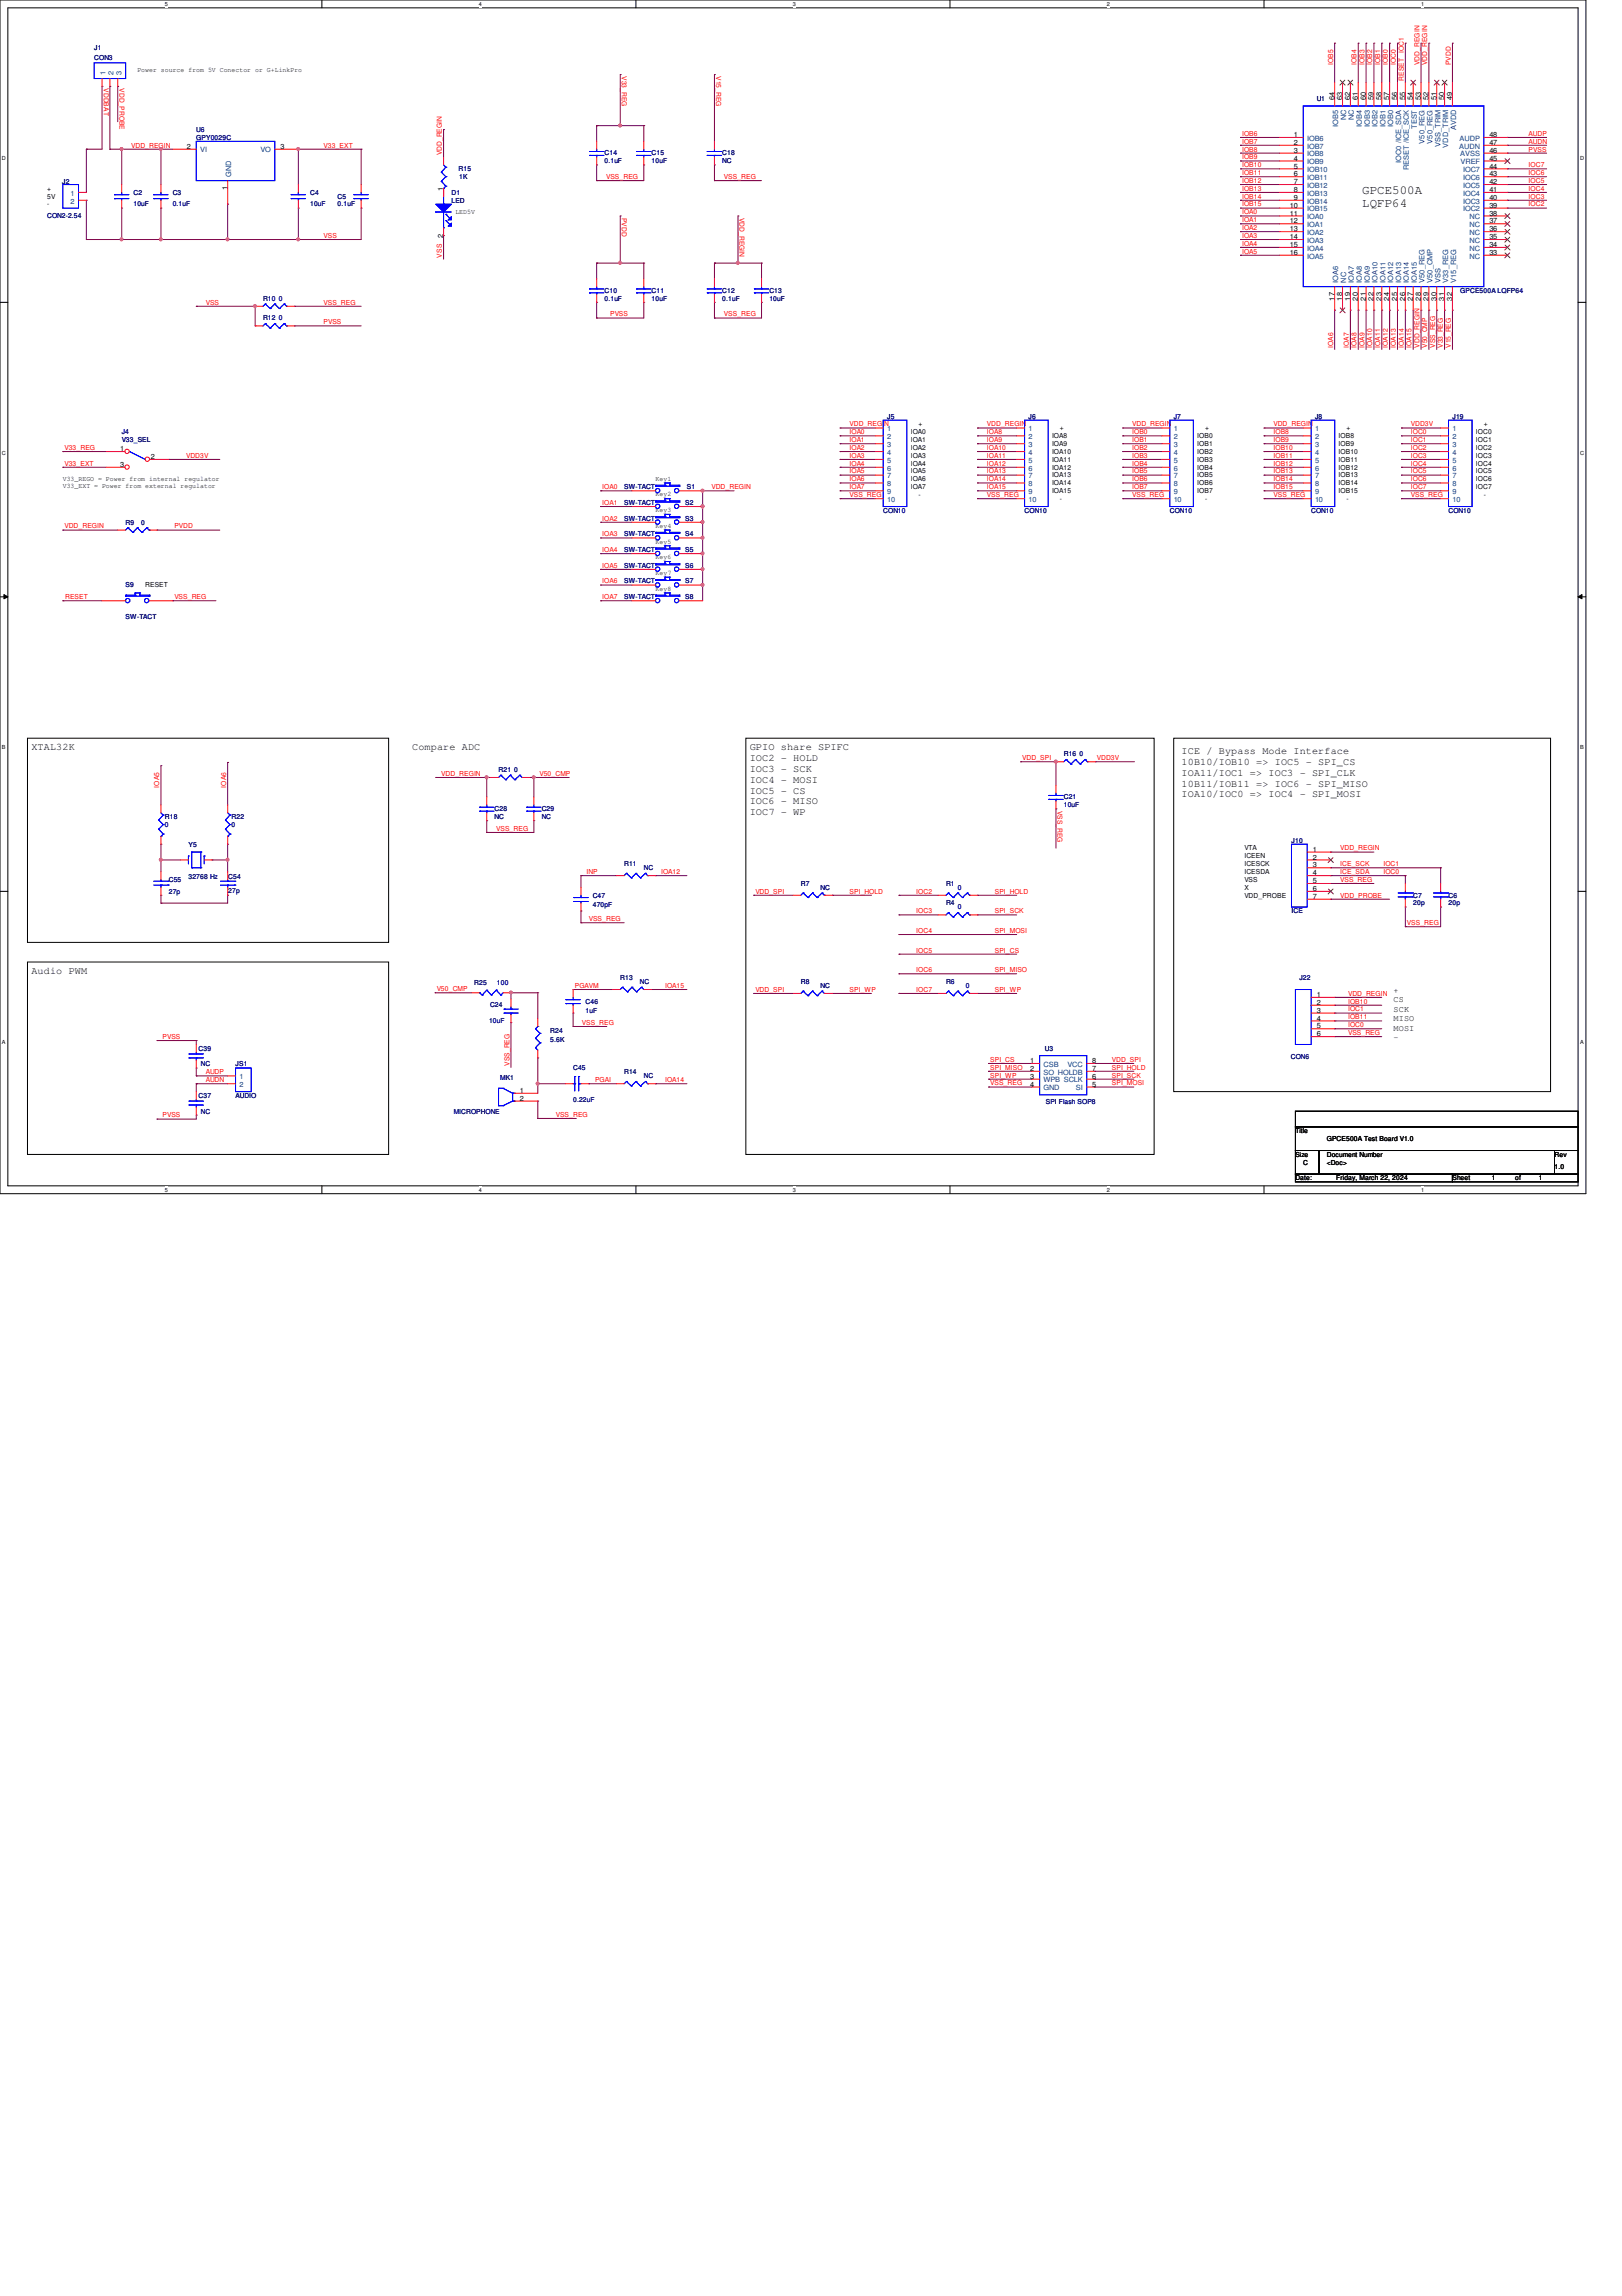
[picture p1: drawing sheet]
<svg xmlns="http://www.w3.org/2000/svg" width="210mm" height="297mm" viewBox="0 0 210 297" stroke-linecap="round" stroke-linejoin="round" font-family="sans-serif">
<defs><g id="words">
<g font-size="1.6">
<text x="176.3" y="25.1">GPCE500A</text>
<text x="176.3" y="26.8">LQFP64</text>
</g>
<g font-size="1.3">
<text x="4.1" y="97.1">XTAL32K</text>
<text x="53.3" y="97.1">Compare ADC</text>
<text x="97" y="97.1">GPIO share SPIFC</text>
<text x="97" y="98.5">IOC2 - HOLD</text>
<text x="97" y="99.9">IOC3 - SCK</text>
<text x="97" y="101.3">IOC4 - MOSI</text>
<text x="152.9" y="97.6">ICE / Bypass Mode Interface</text>
<text x="152.9" y="99">10B10/IOB10 =&gt; IOC5 - SPI_CS</text>
<text x="152.9" y="100.4">IOA11/IOC1 =&gt; IOC3 - SPI_CLK</text>
<text x="152.9" y="101.8">10B11/IOB11 =&gt; IOC6 - SPI_MISO</text>
<text x="97" y="102.7">IOC5 - CS</text>
<text x="97" y="104.1">IOC6 - MISO</text>
<text x="97" y="105.5">IOC7 - WP</text>
<text x="152.9" y="103.2">IOA10/IOC0 =&gt; IOC4 - SPI_MOSI</text>
<text x="4.1" y="126">Audio PWM</text>
</g>
<g font-size="1.1">
<text x="180.3" y="128.4">+</text>
<text x="180.3" y="129.7">CS</text>
<text x="180.3" y="130.9">SCK</text>
<text x="180.3" y="132.1">MISO</text>
<text x="180.3" y="133.3">MOSI</text>
<text x="180.3" y="134.6">-</text>
</g>
<g font-size=".9" fill="#000080">
<text x="12.2" y="6.5">J1</text>
<text x="12.2" y="7.7">CON3</text>
<text x="25.4" y="17.1">U6</text>
<text x="170.4" y="13.1">U1</text>
<text x="8" y="23.7">J2</text>
<text x="25.4" y="18.1">GPY0029C</text>
<text x="59.4" y="22.1">R15</text>
<text x="59.4" y="23.2">1K</text>
<text x="78.2" y="20.1">C14</text>
<text x="78.2" y="21.1">0.1uF</text>
<text x="84.3" y="20.1">C15</text>
<text x="84.3" y="21.1">10uF</text>
<text x="93.5" y="20.1">C18</text>
<text x="93.5" y="21.1">NC</text>
<text x="6.1" y="28.2">CON2-2.54</text>
<text x="17.3" y="25.2">C2</text>
<text x="17.3" y="26.7">10uF</text>
<text x="22.4" y="25.2">C3</text>
<text x="22.4" y="26.7">0.1uF</text>
<text x="40.1" y="25.2">C4</text>
<text x="40.1" y="26.7">10uF</text>
<text x="43.7" y="25.7">C5</text>
<text x="43.7" y="26.7">0.1uF</text>
<text x="58.4" y="25.2">D1</text>
<text x="58.4" y="26.2">LED</text>
<text x="34" y="38.9">R10 0</text>
<text x="34" y="41.4">R12 0</text>
<text x="78.2" y="37.9">C10</text>
<text x="78.2" y="38.9">0.1uF</text>
<text x="84.3" y="37.9">C11</text>
<text x="84.3" y="38.9">10uF</text>
<text x="93.5" y="37.9">C12</text>
<text x="93.5" y="38.9">0.1uF</text>
<text x="99.6" y="37.9">C13</text>
<text x="99.6" y="38.9">10uF</text>
<text x="189" y="37.9">GPCE500A LQFP64</text>
<text x="15.7" y="56.2">J4</text>
<text x="15.7" y="57.2">V33_SEL</text>
<text x="114.8" y="54.2">J5</text>
<text x="133.1" y="54.2">J6</text>
<text x="151.9" y="54.2">J7</text>
<text x="170.2" y="54.2">J8</text>
<text x="188" y="54.2">J19</text>
<text x="80.8" y="63.3">SW-TACT</text>
<text x="80.8" y="65.3">SW-TACT</text>
<text x="88.7" y="65.3">S2</text>
<text x="88.9" y="63.3">S1</text>
<text x="16.3" y="67.9">R9</text>
<text x="18.3" y="67.9">0</text>
<text x="80.8" y="69.4">SW-TACT</text>
<text x="80.8" y="71.4">SW-TACT</text>
<text x="80.8" y="67.4">SW-TACT</text>
<text x="88.7" y="69.4">S4</text>
<text x="88.7" y="71.4">S5</text>
<text x="88.7" y="67.4">S3</text>
<text x="114.3" y="66.3">CON10</text>
<text x="132.6" y="66.3">CON10</text>
<text x="151.4" y="66.3">CON10</text>
<text x="169.7" y="66.3">CON10</text>
<text x="187.5" y="66.3">CON10</text>
<text x="16.3" y="76">S9</text>
<text x="80.8" y="77.5">SW-TACT</text>
<text x="80.8" y="75.5">SW-TACT</text>
<text x="80.8" y="73.4">SW-TACT</text>
<text x="88.7" y="77.5">S8</text>
<text x="88.7" y="75.5">S7</text>
<text x="88.7" y="73.4">S6</text>
<text x="16.3" y="80.1">SW-TACT</text>
<text x="64.5" y="99.9">R21 0</text>
<text x="137.7" y="97.8">R16 0</text>
<text x="21.3" y="106">R18</text>
<text x="21.3" y="107">0</text>
<text x="30" y="106">R22</text>
<text x="30" y="107">0</text>
<text x="64" y="104.9">C28</text>
<text x="64" y="106">NC</text>
<text x="70.1" y="104.9">C29</text>
<text x="70.1" y="106">NC</text>
<text x="137.7" y="103.4">C21</text>
<text x="137.7" y="104.4">10uF</text>
<text x="24.4" y="109.5">Y5</text>
<text x="24.4" y="113.7">32768 Hz</text>
<text x="29.5" y="113.7">C54</text>
<text x="80.8" y="112.1">R11</text>
<text x="83.3" y="112.6">NC</text>
<text x="167.1" y="109">J10</text>
<text x="21.8" y="114.1">C55</text>
<text x="21.8" y="115.6">27p</text>
<text x="29.5" y="115.5">27p</text>
<text x="76.7" y="116.1">C47</text>
<text x="76.7" y="117.3">470pF</text>
<text x="103.6" y="114.6">R7</text>
<text x="106.2" y="115.1">NC</text>
<text x="122.4" y="114.6">R1</text>
<text x="122.4" y="117.1">R4</text>
<text x="124" y="115.1">0</text>
<text x="124" y="117.6">0</text>
<text x="167.1" y="118.2">ICE</text>
<text x="182.9" y="116.1">C7</text>
<text x="182.9" y="117.1">20p</text>
<text x="187.5" y="116.1">C6</text>
<text x="187.5" y="117.1">20p</text>
<text x="61.4" y="127.4">R25</text>
<text x="63.4" y="130.3">C24</text>
<text x="64.3" y="127.4">100</text>
<text x="75.8" y="129.8">C46</text>
<text x="75.8" y="131.1">1uF</text>
<text x="80.3" y="126.8">R13</text>
<text x="82.8" y="127.3">NC</text>
<text x="103.6" y="127.3">R8</text>
<text x="106.2" y="127.8">NC</text>
<text x="122.4" y="127.3">R6</text>
<text x="125" y="127.8">0</text>
<text x="168.1" y="126.8">J22</text>
<text x="25.7" y="135.9">C39</text>
<text x="26" y="138">NC</text>
<text x="30.5" y="138">JS1</text>
<text x="63.3" y="132.3">10uF</text>
<text x="71.2" y="133.6">R24</text>
<text x="71.2" y="134.8">5.6K</text>
<text x="135.2" y="135.9">U3</text>
<text x="167" y="136.9">CON6</text>
<text x="25.7" y="142">C37</text>
<text x="30.5" y="142">AUDIO</text>
<text x="64.7" y="139.7">MK1</text>
<text x="74.2" y="138.5">C45</text>
<text x="74.2" y="142.6">0.22uF</text>
<text x="80.8" y="139">R14</text>
<text x="83.3" y="139.5">NC</text>
<text x="135.3" y="142.8">SPI Flash SOP8</text>
<text x="26" y="144.1">NC</text>
<text x="58.7" y="144.1">MICROPHONE</text>
</g>
<g font-size=".9" fill="#f00">
<text x="13.4" y="11.4" transform="rotate(90 13.4 11.4)">VDDBAT</text>
<text x="15.5" y="11.4" transform="rotate(90 15.5 11.4)">VDD_PROBE</text>
<text x="80.5" y="9.9" transform="rotate(90 80.5 9.9)">V33_REG</text>
<text x="92.7" y="9.9" transform="rotate(90 92.7 9.9)">V15_REG</text>
<text x="172.5" y="8.4" transform="rotate(-90 172.5 8.4)">IOB5</text>
<text x="175.6" y="8.4" transform="rotate(-90 175.6 8.4)">IOB4</text>
<text x="176.6" y="8.4" transform="rotate(-90 176.6 8.4)">IOB3</text>
<text x="177.6" y="8.4" transform="rotate(-90 177.6 8.4)">IOB2</text>
<text x="178.6" y="8.4" transform="rotate(-90 178.6 8.4)">IOB1</text>
<text x="179.6" y="8.4" transform="rotate(-90 179.6 8.4)">IOB0</text>
<text x="180.6" y="8.4" transform="rotate(-90 180.6 8.4)">IOC0</text>
<text x="181.7" y="10.5" transform="rotate(-90 181.7 10.5)">RESET IOC1</text>
<text x="183.7" y="8.4" transform="rotate(-90 183.7 8.4)">VDD_REGIN</text>
<text x="184.7" y="8.4" transform="rotate(-90 184.7 8.4)">VDD_REGIN</text>
<text x="187.7" y="8.4" transform="rotate(-90 187.7 8.4)">PVDD</text>
<text x="160.7" y="17.6">IOB6</text>
<text x="197.8" y="17.6">AUDP</text>
<text x="17" y="19.1">VDD_REGIN</text>
<text x="41.9" y="19.1">V33_EXT</text>
<text x="57.2" y="20.1" transform="rotate(-90 57.2 20.1)">VDD_REGIN</text>
<text x="78.4" y="23.2">VSS_REG</text>
<text x="93.7" y="23.2">VSS_REG</text>
<text x="160.7" y="18.6">IOB7</text>
<text x="160.7" y="19.6">IOB8</text>
<text x="160.7" y="20.6">IOB9</text>
<text x="160.7" y="21.6">IOB10</text>
<text x="160.7" y="22.6">IOB11</text>
<text x="160.7" y="23.7">IOB12</text>
<text x="197.8" y="18.6">AUDN</text>
<text x="197.8" y="19.6">PVSS</text>
<text x="197.8" y="22.6">IOC6</text>
<text x="197.8" y="23.7">IOC5</text>
<text x="197.8" y="21.6">IOC7</text>
<text x="80.5" y="28.2" transform="rotate(90 80.5 28.2)">PVDD</text>
<text x="95.7" y="28.2" transform="rotate(90 95.7 28.2)">VDD_REGIN</text>
<text x="160.7" y="28.7">IOA1</text>
<text x="160.7" y="29.8">IOA2</text>
<text x="160.7" y="24.7">IOB13</text>
<text x="160.7" y="25.7">IOB14</text>
<text x="160.7" y="26.7">IOB15</text>
<text x="160.7" y="27.7">IOA0</text>
<text x="197.8" y="24.7">IOC4</text>
<text x="197.8" y="25.7">IOC3</text>
<text x="197.8" y="26.7">IOC2</text>
<text x="41.9" y="30.8">VSS</text>
<text x="57.2" y="33.3" transform="rotate(-90 57.2 33.3)">VSS</text>
<text x="160.7" y="30.8">IOA3</text>
<text x="160.7" y="31.8">IOA4</text>
<text x="160.7" y="32.8">IOA5</text>
<text x="26.6" y="39.4">VSS</text>
<text x="41.9" y="39.4">VSS_REG</text>
<text x="41.9" y="42">PVSS</text>
<text x="79" y="40.9">PVSS</text>
<text x="93.7" y="40.9">VSS_REG</text>
<text x="172.5" y="45" transform="rotate(-90 172.5 45)">IOA6</text>
<text x="174.5" y="45" transform="rotate(-90 174.5 45)">IOA7</text>
<text x="175.6" y="45" transform="rotate(-90 175.6 45)">IOA8</text>
<text x="176.6" y="45" transform="rotate(-90 176.6 45)">IOA9</text>
<text x="177.6" y="45" transform="rotate(-90 177.6 45)">IOA10</text>
<text x="178.6" y="45" transform="rotate(-90 178.6 45)">IOA11</text>
<text x="179.6" y="45" transform="rotate(-90 179.6 45)">IOA12</text>
<text x="180.6" y="45" transform="rotate(-90 180.6 45)">IOA13</text>
<text x="181.7" y="45" transform="rotate(-90 181.7 45)">IOA14</text>
<text x="182.7" y="45" transform="rotate(-90 182.7 45)">IOA15</text>
<text x="183.7" y="45" transform="rotate(-90 183.7 45)">VDD_REGIN</text>
<text x="184.7" y="45" transform="rotate(-90 184.7 45)">V50_CMP</text>
<text x="185.7" y="45" transform="rotate(-90 185.7 45)">VSS_REG</text>
<text x="186.7" y="45" transform="rotate(-90 186.7 45)">V33_REG</text>
<text x="187.7" y="45" transform="rotate(-90 187.7 45)">V15_REG</text>
<text x="8.3" y="58.2">V33_REG</text>
<text x="24.1" y="59.2">VDD3V</text>
<text x="109.9" y="55.2">VDD_REGIN</text>
<text x="109.9" y="58.2">IOA2</text>
<text x="109.9" y="59.2">IOA3</text>
<text x="109.9" y="56.2">IOA0</text>
<text x="109.9" y="57.2">IOA1</text>
<text x="127.7" y="57.2">IOA9</text>
<text x="127.7" y="55.2">VDD_REGIN</text>
<text x="127.7" y="56.2">IOA8</text>
<text x="127.7" y="58.2">IOA10</text>
<text x="127.7" y="59.2">IOA11</text>
<text x="146.5" y="57.2">IOB1</text>
<text x="146.5" y="58.2">IOB2</text>
<text x="146.5" y="55.2">VDD_REGIN</text>
<text x="146.5" y="56.2">IOB0</text>
<text x="146.5" y="59.2">IOB3</text>
<text x="164.8" y="57.2">IOB9</text>
<text x="164.8" y="58.2">IOB10</text>
<text x="164.8" y="59.2">IOB11</text>
<text x="164.8" y="55.2">VDD_REGIN</text>
<text x="164.8" y="56.2">IOB8</text>
<text x="182.6" y="57.2">IOC1</text>
<text x="182.6" y="58.2">IOC2</text>
<text x="182.6" y="59.2">IOC3</text>
<text x="182.6" y="55.2">VDD3V</text>
<text x="182.6" y="56.2">IOC0</text>
<text x="8.3" y="60.2">V33_EXT</text>
<text x="77.9" y="63.3">IOA0</text>
<text x="77.9" y="65.3">IOA1</text>
<text x="92.1" y="63.3">VDD_REGIN</text>
<text x="109.9" y="60.2">IOA4</text>
<text x="109.9" y="61.3">IOA5</text>
<text x="109.9" y="63.3">IOA7</text>
<text x="109.9" y="64.3">VSS_REG</text>
<text x="109.9" y="62.3">IOA6</text>
<text x="127.7" y="62.3">IOA14</text>
<text x="127.7" y="61.3">IOA13</text>
<text x="127.7" y="60.2">IOA12</text>
<text x="127.7" y="63.3">IOA15</text>
<text x="127.7" y="64.3">VSS_REG</text>
<text x="146.5" y="62.3">IOB6</text>
<text x="146.5" y="61.3">IOB5</text>
<text x="146.5" y="60.2">IOB4</text>
<text x="146.5" y="63.3">IOB7</text>
<text x="146.5" y="64.3">VSS_REG</text>
<text x="164.8" y="64.3">VSS_REG</text>
<text x="164.8" y="62.3">IOB14</text>
<text x="164.8" y="61.3">IOB13</text>
<text x="164.8" y="60.2">IOB12</text>
<text x="164.8" y="63.3">IOB15</text>
<text x="182.6" y="64.3">VSS_REG</text>
<text x="182.6" y="60.2">IOC4</text>
<text x="182.6" y="61.3">IOC5</text>
<text x="182.6" y="62.3">IOC6</text>
<text x="182.6" y="63.3">IOC7</text>
<text x="8.3" y="68.4">VDD_REGIN</text>
<text x="22.6" y="68.4">PVDD</text>
<text x="77.9" y="67.4">IOA2</text>
<text x="77.9" y="69.4">IOA3</text>
<text x="77.9" y="71.4">IOA4</text>
<text x="8.4" y="77.5">RESET</text>
<text x="22.6" y="77.5">VSS_REG</text>
<text x="77.9" y="73.4">IOA5</text>
<text x="77.9" y="75.5">IOA6</text>
<text x="77.9" y="77.5">IOA7</text>
<text x="20.6" y="101.9" transform="rotate(-90 20.6 101.9)">IOA5</text>
<text x="29.3" y="101.9" transform="rotate(-90 29.3 101.9)">IOA6</text>
<text x="57.1" y="100.4">VDD_REGIN</text>
<text x="69.8" y="100.4">V50_CMP</text>
<text x="132.3" y="98.3">VDD_SPI</text>
<text x="141.9" y="98.3">VDD3V</text>
<text x="64.2" y="107.5">VSS_REG</text>
<text x="136.9" y="104.9" transform="rotate(90 136.9 104.9)">VSS_REG</text>
<text x="75.9" y="113.1">INP</text>
<text x="85.6" y="113.1">IOA12</text>
<text x="173.4" y="113.1">ICE_SDA</text>
<text x="173.4" y="110">VDD_REGIN</text>
<text x="173.4" y="112.1">ICE_SCK</text>
<text x="179" y="113.1">IOC0</text>
<text x="179" y="112.1">IOC1</text>
<text x="76.2" y="119.2">VSS_REG</text>
<text x="97.7" y="115.6">VDD_SPI</text>
<text x="109.9" y="115.6">SPI_HOLD</text>
<text x="118.6" y="115.6">IOC2</text>
<text x="118.6" y="118.2">IOC3</text>
<text x="128.7" y="115.6">SPI_HOLD</text>
<text x="128.7" y="118.2">SPI_SCK</text>
<text x="173.4" y="116.1">VDD_PROBE</text>
<text x="173.4" y="114.1">VSS_REG</text>
<text x="182.1" y="119.7">VSS_REG</text>
<text x="118.6" y="123.2">IOC5</text>
<text x="118.6" y="120.7">IOC4</text>
<text x="118.6" y="125.8">IOC6</text>
<text x="128.7" y="123.2">SPI_CS</text>
<text x="128.7" y="120.7">SPI_MOSI</text>
<text x="128.7" y="125.8">SPI_MISO</text>
<text x="56.5" y="128.2">V50_CMP</text>
<text x="74.4" y="127.8">PGAVM</text>
<text x="86.1" y="127.8">IOA15</text>
<text x="97.7" y="128.3">VDD_SPI</text>
<text x="109.9" y="128.3">SPI_WP</text>
<text x="118.6" y="128.3">IOC7</text>
<text x="128.7" y="128.3">SPI_WP</text>
<text x="174.5" y="128.8">VDD_REGIN</text>
<text x="174.5" y="129.8">IOB10</text>
<text x="174.5" y="130.9">IOC1</text>
<text x="174.5" y="131.9">IOB11</text>
<text x="21" y="134.4">PVSS</text>
<text x="65.9" y="137.9" transform="rotate(-90 65.9 137.9)">VSS_REG</text>
<text x="75.3" y="132.6">VSS_REG</text>
<text x="128.1" y="137.4">SPI_CS</text>
<text x="143.9" y="137.4">VDD_SPI</text>
<text x="174.5" y="133.9">VSS_REG</text>
<text x="174.5" y="132.9">IOC0</text>
<text x="26.6" y="139">AUDP</text>
<text x="26.6" y="140">AUDN</text>
<text x="77" y="140">PGAI</text>
<text x="86.1" y="140">IOA14</text>
<text x="128.1" y="140.4">VSS_REG</text>
<text x="128.1" y="138.4">SPI_MISO</text>
<text x="128.1" y="139.4">SPI_WP</text>
<text x="143.9" y="138.4">SPI_HOLD</text>
<text x="143.9" y="139.4">SPI_SCK</text>
<text x="143.9" y="140.4">SPI_MOSI</text>
<text x="21" y="144.6">PVSS</text>
<text x="71.9" y="144.5">VSS_REG</text>
</g>
<g font-size=".9" fill="#004080">
<text x="13.7" y="9.7" transform="rotate(-90 13.7 9.7)">1</text>
<text x="14.7" y="9.7" transform="rotate(-90 14.7 9.7)">2</text>
<text x="15.7" y="9.7" transform="rotate(-90 15.7 9.7)">3</text>
<text x="173.2" y="16.4" transform="rotate(-90 173.2 16.4)">IOB5</text>
<text x="174.2" y="15.6" transform="rotate(-90 174.2 15.6)">NC</text>
<text x="175.2" y="15.6" transform="rotate(-90 175.2 15.6)">NC</text>
<text x="176.2" y="16.4" transform="rotate(-90 176.2 16.4)">IOB4</text>
<text x="177.2" y="16.4" transform="rotate(-90 177.2 16.4)">IOB3</text>
<text x="178.3" y="16.4" transform="rotate(-90 178.3 16.4)">IOB2</text>
<text x="179.3" y="16.4" transform="rotate(-90 179.3 16.4)">IOB1</text>
<text x="180.3" y="16.4" transform="rotate(-90 180.3 16.4)">IOB0</text>
<text x="183.3" y="16.7" transform="rotate(-90 183.3 16.7)">TEST</text>
<text x="188.4" y="16.8" transform="rotate(-90 188.4 16.8)">AVDD</text>
<text x="25.9" y="19.7">VI</text>
<text x="29.9" y="22.9" transform="rotate(-90 29.9 22.9)">GND</text>
<text x="33.7" y="19.7">VO</text>
<text x="169.2" y="18.2">IOB6</text>
<text x="169.2" y="19.2">IOB7</text>
<text x="169.2" y="20.2">IOB8</text>
<text x="169.2" y="21.3">IOB9</text>
<text x="169.2" y="22.3">IOB10</text>
<text x="169.2" y="23.3">IOB11</text>
<text x="181.3" y="21" transform="rotate(-90 181.3 21)">IOC0 /ICE_SDA</text>
<text x="182.3" y="22" transform="rotate(-90 182.3 22)">RESET /ICE_SCK</text>
<text x="184.4" y="18.6" transform="rotate(-90 184.4 18.6)">V50_REG</text>
<text x="185.4" y="18.6" transform="rotate(-90 185.4 18.6)">V50_REG</text>
<text x="186.4" y="19" transform="rotate(-90 186.4 19)">VSS_TRIM</text>
<text x="187.4" y="19.1" transform="rotate(-90 187.4 19.1)">VDD_TRIM</text>
<text x="188.8" y="19.2">AUDN</text>
<text x="188.9" y="18.2">AUDP</text>
<text x="189" y="20.2">AVSS</text>
<text x="189" y="21.3">VREF</text>
<text x="189.4" y="23.3">IOC6</text>
<text x="189.4" y="22.3">IOC7</text>
<text x="9.1" y="25.3">1</text>
<text x="9.1" y="26.3">2</text>
<text x="169.2" y="24.3">IOB12</text>
<text x="169.2" y="25.3">IOB13</text>
<text x="169.2" y="26.3">IOB14</text>
<text x="169.2" y="27.3">IOB15</text>
<text x="169.2" y="28.4">IOA0</text>
<text x="169.2" y="29.4">IOA1</text>
<text x="189.4" y="27.3">IOC2</text>
<text x="189.4" y="26.3">IOC3</text>
<text x="189.4" y="25.3">IOC4</text>
<text x="189.4" y="24.3">IOC5</text>
<text x="190.2" y="29.4">NC</text>
<text x="190.2" y="28.4">NC</text>
<text x="169.2" y="30.4">IOA2</text>
<text x="169.2" y="31.4">IOA3</text>
<text x="169.2" y="32.4">IOA4</text>
<text x="169.2" y="33.4">IOA5</text>
<text x="190.2" y="33.4">NC</text>
<text x="190.2" y="32.4">NC</text>
<text x="190.2" y="31.4">NC</text>
<text x="190.2" y="30.4">NC</text>
<text x="173.2" y="36.6" transform="rotate(-90 173.2 36.6)">IOA6</text>
<text x="174.2" y="36.6" transform="rotate(-90 174.2 36.6)">NC</text>
<text x="175.2" y="36.6" transform="rotate(-90 175.2 36.6)">IOA7</text>
<text x="176.2" y="36.6" transform="rotate(-90 176.2 36.6)">IOA8</text>
<text x="177.2" y="36.6" transform="rotate(-90 177.2 36.6)">IOA9</text>
<text x="178.3" y="36.6" transform="rotate(-90 178.3 36.6)">IOA10</text>
<text x="179.3" y="36.6" transform="rotate(-90 179.3 36.6)">IOA11</text>
<text x="180.3" y="36.6" transform="rotate(-90 180.3 36.6)">IOA12</text>
<text x="181.3" y="36.6" transform="rotate(-90 181.3 36.6)">IOA13</text>
<text x="182.3" y="36.6" transform="rotate(-90 182.3 36.6)">IOA14</text>
<text x="183.3" y="36.6" transform="rotate(-90 183.3 36.6)">IOA15</text>
<text x="184.4" y="36.6" transform="rotate(-90 184.4 36.6)">V50_REG</text>
<text x="185.4" y="36.6" transform="rotate(-90 185.4 36.6)">V50_CMP</text>
<text x="186.4" y="36.6" transform="rotate(-90 186.4 36.6)">VSS</text>
<text x="187.4" y="36.6" transform="rotate(-90 187.4 36.6)">V33_REG</text>
<text x="188.4" y="36.6" transform="rotate(-90 188.4 36.6)">V15_REG</text>
<text x="114.8" y="55.8">1</text>
<text x="114.8" y="56.8">2</text>
<text x="114.8" y="57.8">3</text>
<text x="114.8" y="58.8">4</text>
<text x="114.8" y="59.9">5</text>
<text x="133.1" y="55.8">1</text>
<text x="133.1" y="56.8">2</text>
<text x="133.1" y="57.8">3</text>
<text x="133.1" y="58.8">4</text>
<text x="133.1" y="59.9">5</text>
<text x="151.9" y="55.8">1</text>
<text x="151.9" y="56.8">2</text>
<text x="151.9" y="57.8">3</text>
<text x="151.9" y="58.8">4</text>
<text x="151.9" y="59.9">5</text>
<text x="170.2" y="55.8">1</text>
<text x="170.2" y="56.8">2</text>
<text x="170.2" y="57.8">3</text>
<text x="170.2" y="58.8">4</text>
<text x="170.2" y="59.9">5</text>
<text x="188" y="55.8">1</text>
<text x="188" y="56.8">2</text>
<text x="188" y="57.8">3</text>
<text x="188" y="58.8">4</text>
<text x="188" y="59.9">5</text>
<text x="114.8" y="60.9">6</text>
<text x="114.8" y="61.9">7</text>
<text x="114.8" y="62.9">8</text>
<text x="114.8" y="63.9">9</text>
<text x="114.8" y="64.9">10</text>
<text x="133.1" y="60.9">6</text>
<text x="133.1" y="61.9">7</text>
<text x="133.1" y="62.9">8</text>
<text x="133.1" y="63.9">9</text>
<text x="133.1" y="64.9">10</text>
<text x="151.9" y="60.9">6</text>
<text x="151.9" y="61.9">7</text>
<text x="151.9" y="62.9">8</text>
<text x="151.9" y="63.9">9</text>
<text x="151.9" y="64.9">10</text>
<text x="170.2" y="60.9">6</text>
<text x="170.2" y="61.9">7</text>
<text x="170.2" y="62.9">8</text>
<text x="170.2" y="63.9">9</text>
<text x="170.2" y="64.9">10</text>
<text x="188" y="60.9">6</text>
<text x="188" y="61.9">7</text>
<text x="188" y="62.9">8</text>
<text x="188" y="63.9">9</text>
<text x="188" y="64.9">10</text>
<text x="31" y="139.6">1</text>
<text x="31" y="140.6">2</text>
<text x="135" y="138">CSB</text>
<text x="135" y="139">SO HOLDB</text>
<text x="135" y="140">WPB SCLK</text>
<text x="135" y="141.1">GND</text>
<text x="138.1" y="138">VCC</text>
<text x="139.2" y="141.1">SI</text>
</g>
<g font-size=".9">
<text x="17.8" y="9.4">Power source from 5V Conector or G+LinkPro</text>
<text x="167.4" y="17.7">1</text>
<text x="172.7" y="13" transform="rotate(-90 172.7 13)">64</text>
<text x="173.7" y="13" transform="rotate(-90 173.7 13)">63</text>
<text x="174.7" y="13" transform="rotate(-90 174.7 13)">62</text>
<text x="175.7" y="13" transform="rotate(-90 175.7 13)">61</text>
<text x="176.7" y="13" transform="rotate(-90 176.7 13)">60</text>
<text x="177.8" y="13" transform="rotate(-90 177.8 13)">59</text>
<text x="178.8" y="13" transform="rotate(-90 178.8 13)">58</text>
<text x="179.8" y="13" transform="rotate(-90 179.8 13)">57</text>
<text x="180.8" y="13" transform="rotate(-90 180.8 13)">56</text>
<text x="181.8" y="13" transform="rotate(-90 181.8 13)">55</text>
<text x="182.8" y="13" transform="rotate(-90 182.8 13)">54</text>
<text x="183.9" y="13" transform="rotate(-90 183.9 13)">53</text>
<text x="184.9" y="13" transform="rotate(-90 184.9 13)">52</text>
<text x="185.9" y="13" transform="rotate(-90 185.9 13)">51</text>
<text x="186.9" y="13" transform="rotate(-90 186.9 13)">50</text>
<text x="187.9" y="13" transform="rotate(-90 187.9 13)">49</text>
<text x="192.7" y="17.7">48</text>
<text x="24.2" y="19.3">2</text>
<text x="36.3" y="19.3">3</text>
<text x="167.4" y="18.8">2</text>
<text x="167.4" y="19.8">3</text>
<text x="167.4" y="20.8">4</text>
<text x="167.4" y="21.8">5</text>
<text x="167.4" y="22.8">6</text>
<text x="167.4" y="23.8">7</text>
<text x="192.7" y="23.8">42</text>
<text x="192.7" y="22.8">43</text>
<text x="192.7" y="21.8">44</text>
<text x="192.7" y="20.8">45</text>
<text x="192.7" y="19.8">46</text>
<text x="192.7" y="18.8">47</text>
<text x="6.1" y="24.7">+</text>
<text x="6.1" y="26.7">-</text>
<text x="6.1" y="25.7">5V</text>
<text x="29.4" y="24.6" transform="rotate(-90 29.4 24.6)">1</text>
<text x="57.4" y="24.7" transform="rotate(-90 57.4 24.7)">1</text>
<text x="58.9" y="27.6">LED5V</text>
<text x="166.9" y="26.9">10</text>
<text x="166.9" y="27.9">11</text>
<text x="166.9" y="28.9">12</text>
<text x="166.9" y="29.9">13</text>
<text x="167.4" y="24.8">8</text>
<text x="167.4" y="25.9">9</text>
<text x="192.7" y="29.9">36</text>
<text x="192.7" y="28.9">37</text>
<text x="192.7" y="27.9">38</text>
<text x="192.7" y="26.9">39</text>
<text x="192.7" y="25.9">40</text>
<text x="192.7" y="24.8">41</text>
<text x="57.4" y="30.7" transform="rotate(-90 57.4 30.7)">2</text>
<text x="166.9" y="30.9">14</text>
<text x="166.9" y="32">15</text>
<text x="166.9" y="33">16</text>
<text x="192.7" y="33">33</text>
<text x="192.7" y="32">34</text>
<text x="192.7" y="30.9">35</text>
<text x="172.7" y="38.9" transform="rotate(-90 172.7 38.9)">17</text>
<text x="173.7" y="38.9" transform="rotate(-90 173.7 38.9)">18</text>
<text x="174.7" y="38.9" transform="rotate(-90 174.7 38.9)">19</text>
<text x="175.7" y="38.9" transform="rotate(-90 175.7 38.9)">20</text>
<text x="176.7" y="38.9" transform="rotate(-90 176.7 38.9)">21</text>
<text x="177.8" y="38.9" transform="rotate(-90 177.8 38.9)">22</text>
<text x="178.8" y="38.9" transform="rotate(-90 178.8 38.9)">23</text>
<text x="179.8" y="38.9" transform="rotate(-90 179.8 38.9)">24</text>
<text x="180.8" y="38.9" transform="rotate(-90 180.8 38.9)">25</text>
<text x="181.8" y="38.9" transform="rotate(-90 181.8 38.9)">26</text>
<text x="182.8" y="38.9" transform="rotate(-90 182.8 38.9)">27</text>
<text x="183.9" y="38.9" transform="rotate(-90 183.9 38.9)">28</text>
<text x="184.9" y="38.9" transform="rotate(-90 184.9 38.9)">29</text>
<text x="185.9" y="38.9" transform="rotate(-90 185.9 38.9)">30</text>
<text x="186.9" y="38.9" transform="rotate(-90 186.9 38.9)">31</text>
<text x="187.9" y="38.9" transform="rotate(-90 187.9 38.9)">32</text>
<text x="15.5" y="58.4">1</text>
<text x="19.5" y="59.4">2</text>
<text x="117.9" y="57.2">IOA1</text>
<text x="117.9" y="59.2">IOA3</text>
<text x="117.9" y="56.2">IOA0</text>
<text x="117.9" y="58.2">IOA2</text>
<text x="118.9" y="55.2">+</text>
<text x="136.1" y="59.7">IOA11</text>
<text x="136.1" y="56.7">IOA8</text>
<text x="136.1" y="57.7">IOA9</text>
<text x="136.1" y="58.7">IOA10</text>
<text x="137.2" y="55.7">+</text>
<text x="154.9" y="56.7">IOB0</text>
<text x="154.9" y="57.7">IOB1</text>
<text x="154.9" y="58.7">IOB2</text>
<text x="154.9" y="59.7">IOB3</text>
<text x="156" y="55.7">+</text>
<text x="173.2" y="59.7">IOB11</text>
<text x="173.2" y="56.7">IOB8</text>
<text x="173.2" y="57.7">IOB9</text>
<text x="173.2" y="58.7">IOB10</text>
<text x="174.2" y="55.7">+</text>
<text x="191" y="59.2">IOC3</text>
<text x="191" y="56.2">IOC0</text>
<text x="191" y="57.2">IOC1</text>
<text x="191" y="58.2">IOC2</text>
<text x="192" y="55.2">+</text>
<text x="8.1" y="62.2">V33_REGO = Power from internal regulator</text>
<text x="8.1" y="63.2">V33_EXT = Power from external regulator</text>
<text x="15.5" y="60.4">3</text>
<text x="84.8" y="62.2">Key1</text>
<text x="84.8" y="64.2">Key2</text>
<text x="117.9" y="61.3">IOA5</text>
<text x="117.9" y="62.3">IOA6</text>
<text x="117.9" y="63.3">IOA7</text>
<text x="117.9" y="60.2">IOA4</text>
<text x="118.9" y="64.3">-</text>
<text x="136.1" y="62.8">IOA14</text>
<text x="136.1" y="61.8">IOA13</text>
<text x="136.1" y="63.8">IOA15</text>
<text x="136.1" y="60.7">IOA12</text>
<text x="137.2" y="64.8">-</text>
<text x="154.9" y="62.8">IOB6</text>
<text x="154.9" y="63.8">IOB7</text>
<text x="154.9" y="60.7">IOB4</text>
<text x="154.9" y="61.8">IOB5</text>
<text x="156" y="64.8">-</text>
<text x="173.2" y="60.7">IOB12</text>
<text x="173.2" y="61.8">IOB13</text>
<text x="173.2" y="62.8">IOB14</text>
<text x="173.2" y="63.8">IOB15</text>
<text x="174.2" y="64.8">-</text>
<text x="191" y="60.2">IOC4</text>
<text x="191" y="61.3">IOC5</text>
<text x="191" y="62.3">IOC6</text>
<text x="191" y="63.3">IOC7</text>
<text x="192" y="64.3">-</text>
<text x="84.8" y="68.3">Key4</text>
<text x="84.8" y="66.3">Key3</text>
<text x="84.8" y="70.3">Key5</text>
<text x="18.8" y="76">RESET</text>
<text x="84.8" y="72.3">Key6</text>
<text x="84.8" y="74.4">Key7</text>
<text x="84.8" y="76.4">Key8</text>
<text x="161" y="111">ICEEN</text>
<text x="161" y="112.1">ICESCK</text>
<text x="161" y="113.1">ICESDA</text>
<text x="161" y="110">VTA</text>
<text x="169.9" y="110.2">1</text>
<text x="169.9" y="111.2">2</text>
<text x="169.9" y="112.2">3</text>
<text x="169.9" y="113.2">4</text>
<text x="161" y="114.1">VSS</text>
<text x="161" y="115.1">X</text>
<text x="161" y="116.1">VDD_PROBE</text>
<text x="169.9" y="114.3">5</text>
<text x="169.9" y="115.3">6</text>
<text x="169.9" y="116.3">7</text>
<text x="170.4" y="129">1</text>
<text x="170.4" y="130">2</text>
<text x="170.4" y="131">3</text>
<text x="133.3" y="137.5">1</text>
<text x="141.4" y="137.5">8</text>
<text x="170.4" y="132">4</text>
<text x="170.4" y="133.1">5</text>
<text x="170.4" y="134.1">6</text>
<text x="67.3" y="141.4">1</text>
<text x="67.3" y="142.4">2</text>
<text x="133.3" y="138.6">2</text>
<text x="133.3" y="139.6">3</text>
<text x="133.3" y="140.6">4</text>
<text x="141.4" y="140.6">5</text>
<text x="141.4" y="139.6">6</text>
<text x="141.4" y="138.6">7</text>
<text x="167.6" y="146.6">Title</text>
<text x="167.6" y="149.6">Size</text>
<text x="171.7" y="147.6">GPCE500A Test Board V1.0</text>
<text x="171.7" y="149.6">Document Number</text>
<text x="201.2" y="149.6">Rev</text>
<text x="167.6" y="152.7">Date:</text>
<text x="168.7" y="150.7">C</text>
<text x="171.7" y="150.7">&lt;Doc&gt;</text>
<text x="172.9" y="152.7">Friday, March 22, 2024</text>
<text x="188" y="152.7">Sheet</text>
<text x="193" y="152.7">1</text>
<text x="196.1" y="152.7">of</text>
<text x="199.1" y="152.7">1</text>
<text x="201.2" y="151.2">1.0</text>
</g>
<g font-size=".7">
<text x="21.3" y=".8">5</text>
<text x="62" y=".8">4</text>
<text x="102.6" y=".8">3</text>
<text x="143.3" y=".8">2</text>
<text x="183.9" y=".8">1</text>
<text x=".3" y="20.7">D</text>
<text x="204.5" y="20.7">D</text>
<text x=".3" y="58.8">C</text>
<text x="204.5" y="58.8">C</text>
<text x=".3" y="96.9">B</text>
<text x="204.5" y="96.9">B</text>
<text x=".3" y="135">A</text>
<text x="204.5" y="135">A</text>
<text x="21.3" y="154.2">5</text>
<text x="62" y="154.2">4</text>
<text x="102.6" y="154.2">3</text>
<text x="143.3" y="154.2">2</text>
<text x="183.9" y="154.2">1</text>
</g>
</g></defs>
<path d="M0 0h205.2v154.4h-205.2zM1 1h203.2v152.4h-203.2z" fill="none" stroke="#000" stroke-width=".13"/>
<g fill="#fff">
<path d="M21.3 .1h.4v.8h-.4z"/>
<path d="M21.3 153.5h.4v.8h-.4z"/>
</g>
<path d="M41.7 0v1M41.7 153.4v1" fill="none" stroke="#000" stroke-width=".13"/>
<g fill="#fff">
<path d="M62 .1h.4v.8h-.4z"/>
<path d="M62 153.5h.4v.8h-.4z"/>
</g>
<path d="M82.3 0v1M82.3 153.4v1" fill="none" stroke="#000" stroke-width=".13"/>
<g fill="#fff">
<path d="M102.6 .1h.4v.8h-.4z"/>
<path d="M102.6 153.5h.4v.8h-.4z"/>
</g>
<path d="M122.9 0v1M122.9 153.4v1" fill="none" stroke="#000" stroke-width=".13"/>
<g fill="#fff">
<path d="M143.3 .1h.3v.8h-.3z"/>
<path d="M143.3 153.5h.3v.8h-.3z"/>
</g>
<path d="M163.6 0v1M163.6 153.4v1" fill="none" stroke="#000" stroke-width=".13"/>
<g fill="#fff">
<path d="M183.9 .1h.4v.8h-.4z"/>
<path d="M183.9 153.5h.4v.8h-.4z"/>
<path d="M.3 20.1h.5v.8h-.5z"/>
<path d="M204.5 20.1h.5v.8h-.5z"/>
<path d="M.3 58.2h.5v.8h-.5z"/>
<path d="M204.5 58.2h.5v.8h-.5z"/>
</g>
<path d="M0 39.1h1M204.2 39.1h1" fill="none" stroke="#000" stroke-width=".13"/>
<g fill="#fff">
<path d="M.3 96.3h.4v.8h-.4z"/>
<path d="M204.5 96.3h.4v.8h-.4z"/>
</g>
<path d="M0 77.2h1M.5 76.9l.5 .3-.5 .3zM204.2 77.2l.5-.3v.6zM204.2 77.2h1" fill="none" stroke="#000" stroke-width=".13"/>
<path d="M.5 76.9l.5 .3-.5 .3zM204.2 77.2l.5-.3v.6z" fill="#000"/>
<g fill="#fff">
<path d="M.3 134.4h.4v.8h-.4z"/>
<path d="M204.5 134.4h.4v.8h-.4z"/>
</g>
<path d="M0 115.3h1M204.2 115.3h1" fill="none" stroke="#000" stroke-width=".13"/>
<path d="M77.2 34h.1M80.3 27.9h.1M80.3 27.9v6.1h-3.1M77.2 41.1h.1M77.2 41.1h6.1M8.1 77.7h.1M8.1 77.7h5.1" fill="none" stroke="#800040" stroke-width=".13"/>
<path d="M80.1 33.9h.3v.2l-.2 .1-.1-.1z" fill-rule="evenodd" fill="#f0f"/>
<path d="M80.1 33.9h.3v.2l-.2 .1-.1-.1z" fill="none" stroke="#f0f" stroke-width=".13"/>
<g fill="none" stroke="#800040" stroke-width=".13">
<path d="M11.2 19.3h.1M11.2 19.3v5.6M15.7 19.3h.1M15.7 19.3h6.7M20.8 19.3h.1M20.8 19.3v4.6M11.2 25.9h.1M11.2 25.9v5.1M77.2 39.1h.1M77.2 34h.1M77.2 34v2.1M77.2 39.1v2"/>
<path d="M80.3 34h.1M80.3 34h3M83.3 39.1h.1M83.3 34h.1M83.3 34v2.1M83.3 39.1v2M108.7 55.4h.1M108.7 58.4h.1M108.7 59.4h.1M108.7 56.4h.1M108.7 57.4h.1M108.7 57.4h4.6"/>
<path d="M108.7 58.4h4.6M108.7 55.4h4.6M108.7 56.4h4.6M108.7 59.4h4.6M126.5 57.4h.1M126.5 55.4h.1M126.5 56.4h.1M126.5 58.4h.1M126.5 59.4h.1M126.5 57.4h5.1M126.5 58.4h5.1M126.5 55.4h5.1"/>
<path d="M126.5 56.4h5.1M126.5 59.4h5.1M145.3 57.4h.1M145.3 58.4h.1M145.3 55.4h.1M145.3 56.4h.1M145.3 59.4h.1M145.3 57.4h5.1M145.3 58.4h5.1M145.3 55.4h5.1M145.3 56.4h5.1M145.3 59.4h5.1"/>
<path d="M163.6 57.4h.1M163.6 58.4h.1M163.6 59.4h.1M163.6 55.4h.1M163.6 56.4h.1M163.6 57.4h5.1M163.6 58.4h5.1M163.6 55.4h5.1M163.6 56.4h5.1M163.6 59.4h5.1M108.7 60.5h.1M108.7 61.5h.1"/>
<path d="M108.7 63.5h.1M108.7 64.5h.1M108.7 62.5h.1M108.7 62.5h4.6M108.7 61.5h4.6M108.7 60.5h4.6M108.7 63.5h4.6M108.7 64.5h4.6M126.5 62.5h.1M126.5 61.5h.1M126.5 60.5h.1M126.5 63.5h.1"/>
<path d="M126.5 64.5h.1M126.5 62.5h5.1M126.5 61.5h5.1M126.5 60.5h5.1M126.5 63.5h5.1M126.5 64.5h5.1M145.3 62.5h.1M145.3 61.5h.1M145.3 60.5h.1M145.3 63.5h.1M145.3 64.5h.1M145.3 62.5h5.1"/>
<path d="M145.3 61.5h5.1M145.3 60.5h5.1M145.3 63.5h5.1M145.3 64.5h5.1M163.6 64.5h.1M163.6 62.5h.1M163.6 61.5h.1M163.6 60.5h.1M163.6 63.5h.1M163.6 62.5h5.1M163.6 61.5h5.1M163.6 60.5h5.1"/>
<path d="M163.6 63.5h5.1M163.6 64.5h5.1M172.2 116.3h.1M172.2 113.3h.1M172.2 114.3h.1M172.2 110.2h.1M172.2 116.3h7.6M172.2 113.3h9.7M172.2 114.3h5.6M172.2 110.2h5.6"/>
</g>
<path d="M20.7 19.1h.2v.3l-.1 .1-.1-.1z" fill-rule="evenodd" fill="#f0f"/>
<path d="M20.7 19.1h.2v.3l-.1 .1-.1-.1z" fill="none" stroke="#f0f" stroke-width=".13"/>
<path d="M15.7 19.3h.1M15.7 19.3v4.6" fill="none" stroke="#800040" stroke-width=".13"/>
<path d="M15.6 19.1h.3v.3l-.2 .1-.1-.1z" fill-rule="evenodd" fill="#f0f"/>
<path d="M15.6 19.1h.3v.3l-.2 .1-.1-.1z" fill="none" stroke="#f0f" stroke-width=".13"/>
<path d="M15.7 26.9h.1M15.7 26.9v4.1" fill="none" stroke="#800040" stroke-width=".13"/>
<path d="M15.6 30.8h.3v.3l-.2 .1-.1-.1z" fill-rule="evenodd" fill="#f0f"/>
<path d="M15.6 30.8h.3v.3l-.2 .1-.1-.1z" fill="none" stroke="#f0f" stroke-width=".13"/>
<path d="M20.8 31h.1M20.8 26.9h.1M20.8 31h8.7M20.8 26.9v4.1" fill="none" stroke="#800040" stroke-width=".13"/>
<path d="M20.7 30.8h.2v.3l-.1 .1-.1-.1z" fill-rule="evenodd" fill="#f0f"/>
<path d="M20.7 30.8h.2v.3l-.1 .1-.1-.1z" fill="none" stroke="#f0f" stroke-width=".13"/>
<path d="M11.2 19.3h.1M13.2 11.2h.1M13.2 11.2v8.1h-2M14.2 11.2h.1M14.2 11.2v8.1M38.6 19.3h.1M38.6 19.3h8.1M11.2 31h.1M11.2 31h9.6M15.7 31h.1" fill="none" stroke="#800040" stroke-width=".13"/>
<path d="M38.4 19.1h.3v.3l-.1 .1-.2-.1z" fill-rule="evenodd" fill="#f0f"/>
<path d="M38.4 19.1h.3v.3l-.1 .1-.2-.1z" fill="none" stroke="#f0f" stroke-width=".13"/>
<path d="M46.7 19.3h.1M46.7 19.3v4.6M29.5 26.4h.1M29.5 26.4v4.6M46.7 26.9h.1M46.7 26.9v4.1" fill="none" stroke="#800040" stroke-width=".13"/>
<path d="M29.3 30.8h.3v.3l-.2 .1-.1-.1z" fill-rule="evenodd" fill="#f0f"/>
<path d="M29.3 30.8h.3v.3l-.2 .1-.1-.1z" fill="none" stroke="#f0f" stroke-width=".13"/>
<path d="M38.6 19.3h.1M38.6 19.3v4.6M38.6 26.9h.1M38.6 31h.1M38.6 26.9v4.1M38.6 31h8.1" fill="none" stroke="#800040" stroke-width=".13"/>
<path d="M38.4 30.8h.3v.3l-.1 .1-.2-.1z" fill-rule="evenodd" fill="#f0f"/>
<path d="M38.4 30.8h.3v.3l-.1 .1-.2-.1z" fill="none" stroke="#f0f" stroke-width=".13"/>
<path d="M14.2 19.3h.1M14.2 19.3h1.5M77.2 16.3h.1M80.3 9.7h.1M80.3 9.7v6.6h-3.1M29.5 31h.1M29.5 31h9.1M77.2 23.4h.1M77.2 23.4h6.1M8.1 68.6h.1M8.1 68.6h7.1" fill="none" stroke="#800040" stroke-width=".13"/>
<path d="M80.1 16.1h.3v.3h-.2h-.1z" fill-rule="evenodd" fill="#f0f"/>
<path d="M80.1 16.1h.3v.3h-.2h-.1z" fill="none" stroke="#f0f" stroke-width=".13"/>
<g fill="none" stroke="#800040" stroke-width=".13">
<path d="M15.2 11.2h.1M15.2 11.2v4.5M77.2 16.3h.1M77.2 16.3v2M80.3 16.3h.1M80.3 16.3h3M83.3 16.3h.1M83.3 16.3v2M92.5 9.7h.1M92.5 9.7v8.6M25.4 39.6h.1M25.4 39.6h7.6"/>
<path d="M77.2 21.3h.1M77.2 21.3v2.1M83.3 21.3h.1M83.3 21.3v2.1M92.5 23.4h.1M92.5 21.3h.1M92.5 23.4h6.1M92.5 21.3v2.1M8.1 58.4h.1M8.1 58.4h5.6M8.1 60.5h.1M8.1 60.5h5.6"/>
<path d="M172.2 112.3h.1M172.2 112.3h14.2"/>
</g>
<path d="M32.9 39.5h.2v.2l-.1 .1-.1-.1z" fill-rule="evenodd" fill="#f0f"/>
<path d="M32.9 39.5h.2v.2l-.1 .1-.1-.1z" fill="none" stroke="#f0f" stroke-width=".13"/>
<g fill="none" stroke="#800040" stroke-width=".13">
<path d="M181.4 57.4h.1M181.4 58.4h.1M181.4 59.4h.1M181.4 55.4h.1M181.4 56.4h.1M181.4 57.4h5M181.4 58.4h5M181.4 59.4h5M181.4 55.4h5M181.4 56.4h5M77.7 63.5h.1M77.7 63.5h4.1"/>
<path d="M90.9 63.5h.1M90.9 67.6h.1M90.9 63.5h4.1M90.9 67.6v2M181.4 64.5h.1M181.4 64.5h5M116.3 115.8h.1M116.3 115.8h5.1M126.5 115.8h.1M126.5 118.4h.1M126.5 115.8h5.1M126.5 118.4h5.1"/>
<path d="M116.3 123.4h.1M116.3 120.9h.1M116.3 128.5h.1M116.3 126h.1M116.3 123.4h15.3M116.3 120.9h15.3M116.3 128.5h5.1M116.3 126h15.3M126.5 128.5h.1M126.5 128.5h5.1M127.9 137.6h.1M127.9 138.6h.1"/>
<path d="M127.9 139.6h.1M127.9 137.6h5.6M127.9 138.6h5.6M127.9 139.6h5.6M141.6 137.6h.1M141.6 138.6h.1M141.6 139.6h.1M141.6 137.6h5.1M141.6 138.6h5.1M141.6 139.6h5.1M172.7 134.1h.1M172.7 129h.1"/>
<path d="M172.7 130h.1M172.7 131.1h.1M172.7 132.1h.1M172.7 133.1h.1M172.7 134.1h6.1M172.7 129h6.1M172.7 130h6.1M172.7 131.1h6.1M172.7 132.1h6.1M172.7 133.1h6.1M127.9 140.6h.1M127.9 140.6h5.6"/>
<path d="M141.6 140.6h.1M141.6 140.6h5.1"/>
</g>
<path d="M90.8 67.4h.2v.3h-.1h-.1z" fill-rule="evenodd" fill="#f0f"/>
<path d="M90.8 67.4h.2v.3h-.1h-.1z" fill="none" stroke="#f0f" stroke-width=".13"/>
<path d="M90.9 63.5h.1M90.9 63.5v2" fill="none" stroke="#800040" stroke-width=".13"/>
<path d="M90.8 65.4h.2v.2l-.1 .1-.1-.1z" fill-rule="evenodd" fill="#f0f"/>
<path d="M90.8 65.4h.2v.2l-.1 .1-.1-.1z" fill="none" stroke="#f0f" stroke-width=".13"/>
<path d="M90.8 63.3h.2v.3l-.1 .1-.1-.1z" fill-rule="evenodd" fill="#f0f"/>
<path d="M90.8 63.3h.2v.3l-.1 .1-.1-.1z" fill="none" stroke="#f0f" stroke-width=".13"/>
<path d="M90.9 71.6h.1M90.9 71.6v2.1" fill="none" stroke="#800040" stroke-width=".13"/>
<path d="M90.8 71.5h.2v.2l-.1 .1-.1-.1z" fill-rule="evenodd" fill="#f0f"/>
<path d="M90.8 71.5h.2v.2l-.1 .1-.1-.1z" fill="none" stroke="#f0f" stroke-width=".13"/>
<path d="M77.7 73.7h.1M77.7 75.7h.1M77.7 73.7h4.1M77.7 75.7h4.1M90.9 73.7h.1M90.9 73.7v2" fill="none" stroke="#800040" stroke-width=".13"/>
<path d="M90.8 73.5h.2v.3h-.1h-.1z" fill-rule="evenodd" fill="#f0f"/>
<path d="M90.8 73.5h.2v.3h-.1h-.1z" fill="none" stroke="#f0f" stroke-width=".13"/>
<path d="M77.7 77.7h.1M77.7 77.7h4.1M90.9 75.7h.1M90.9 75.7v2" fill="none" stroke="#800040" stroke-width=".13"/>
<path d="M90.8 75.5h.2v.3l-.1 .1-.1-.1z" fill-rule="evenodd" fill="#f0f"/>
<path d="M90.8 75.5h.2v.3l-.1 .1-.1-.1z" fill="none" stroke="#f0f" stroke-width=".13"/>
<path d="M77.7 65.5h.1M77.7 65.5h4.1M90.9 65.5h.1M90.9 65.5v2.1" fill="none" stroke="#800040" stroke-width=".13"/>
<path d="M90.8 65.4h.2v.2l-.1 .1-.1-.1z" fill-rule="evenodd" fill="#f0f"/>
<path d="M90.8 65.4h.2v.2l-.1 .1-.1-.1z" fill="none" stroke="#f0f" stroke-width=".13"/>
<path d="M77.7 67.6h.1M77.7 69.6h.1M77.7 67.6h4.1M77.7 69.6h4.1M90.9 69.6h.1M90.9 69.6v2" fill="none" stroke="#800040" stroke-width=".13"/>
<path d="M90.8 69.4h.2v.3l-.1 .1-.1-.1z" fill-rule="evenodd" fill="#f0f"/>
<path d="M90.8 69.4h.2v.3l-.1 .1-.1-.1z" fill="none" stroke="#f0f" stroke-width=".13"/>
<g fill="none" stroke="#800040" stroke-width=".13">
<path d="M57.4 16.8h.1M57.4 16.8v3.5M33 39.6v2.6M38.1 39.6h.1M38.1 39.6h8.6M57.4 24.4h.1M57.4 30.5h.1M57.4 24.4v1M57.4 30.5v3M92.5 34h.1M95.5 27.9h.1M95.5 27.9v6.1h-3"/>
<path d="M21.8 59.4h.1M21.8 59.4h6.6M33 42.2h.1M38.1 42.2h.1M38.1 42.2h8.6M92.5 41.1h.1M92.5 41.1h6.1M20.3 68.6h.1M20.3 68.6h8.1M22.4 77.7h.1M22.4 77.7h5.5M77.7 71.6h.1"/>
<path d="M77.7 71.6h4.1M141.7 98.6h.1M141.7 98.6h5.1M97.5 115.8h.1M97.5 115.8h5.1M107.7 115.8h.1M107.7 115.8h5.1M20.3 134.6h.1M20.3 134.6h5.1M97.5 128.5h.1M97.5 128.5h5.1M107.7 128.5h.1"/>
<path d="M107.7 128.5h5.1M20.3 144.8h.1M20.3 144.8h5.1"/>
</g>
<path d="M95.3 33.9h.3v.2l-.1 .1-.2-.1z" fill-rule="evenodd" fill="#f0f"/>
<path d="M95.3 33.9h.3v.2l-.1 .1-.2-.1z" fill="none" stroke="#f0f" stroke-width=".13"/>
<g fill="none" stroke="#800040" stroke-width=".13">
<path d="M92.5 39.1h.1M92.5 34h.1M92.5 34v2.1M92.5 39.1v2M95.5 34h.1M95.5 34h3.1M98.6 39.1h.1M98.6 34h.1M98.6 34v2.1M98.6 39.1v2M20.8 99.1h.1M20.8 99.1v5"/>
<path d="M29.5 98.6h.1M29.5 98.6v5.5M20.8 111.3h.1M20.8 111.3v1.5M20.8 111.3h2.6M29.5 115.8h.1M29.5 115.8v1M56.3 128.4h.1M56.3 128.4h4.7M66.1 128.4h.1M66.1 132.3h.1M66.1 128.4v.8"/>
<path d="M66.1 132.3v5.8M69.6 128.4h.1M69.6 136.9h.1M69.6 128.4v3.4M69.6 136.9v4.5M74.2 128h.1M74.2 128h5M69.6 142.5h.1M69.6 140.2h.1M69.6 142.5v2.2"/>
</g>
<path d="M69.4 140h.3v.3l-.1 .1-.2-.1z" fill-rule="evenodd" fill="#f0f"/>
<path d="M69.4 140h.3v.3l-.1 .1-.2-.1z" fill="none" stroke="#f0f" stroke-width=".13"/>
<path d="M66.1 128.4h.1M66.1 128.4h3.5M74.2 132.8h.1M74.2 132.8h4.3M69.6 144.7h.1M69.6 140.2h.1M69.6 144.7h5M69.6 140.2h3.6" fill="none" stroke="#800040" stroke-width=".13"/>
<path d="M66 128.3h.2v.2h-.2z" fill-rule="evenodd" fill="#f0f"/>
<path d="M66 128.3h.2v.2h-.2z" fill="none" stroke="#f0f" stroke-width=".13"/>
<g fill="none" stroke="#800040" stroke-width=".13">
<path d="M160.5 18.8h.1M160.5 19.8h.1M160.5 17.8h.1M160.5 18.8h5.1M160.5 19.8h5.1M160.5 17.8h5.1M172.7 5.6h.1M172.7 5.6v5.1M175.8 5.6h.1M175.8 5.6v5.1M176.8 5.6h.1M176.8 5.6v5.1"/>
<path d="M177.8 5.6h.1M177.8 5.6v5.1M178.8 5.6h.1M178.8 5.6v5.1M179.8 5.6h.1M179.8 5.6v5.1M180.8 5.6h.1M180.8 5.6v5.1M181.9 5.6h.1M181.9 5.6v5.1M183.9 5.6h.1M183.9 5.6v5.1"/>
<path d="M184.9 5.6h.1M184.9 5.6v5.1M188 5.6h.1M188 5.6v5.1M195.1 18.8h.1M195.1 19.8h.1M195.1 17.8h.1M195.1 18.8h5.1M195.1 19.8h5.1M195.1 17.8h5.1M160.5 29h.1M160.5 30h.1"/>
<path d="M160.5 31h.1M160.5 20.8h.1M160.5 32h.1M160.5 33h.1M160.5 21.8h.1M160.5 22.9h.1M160.5 23.9h.1M160.5 24.9h.1M160.5 25.9h.1M160.5 26.9h.1M160.5 27.9h.1M160.5 22.9h5.1"/>
<path d="M160.5 23.9h5.1M160.5 21.8h5.1M160.5 24.9h5.1M160.5 25.9h5.1M160.5 26.9h5.1M160.5 29h5.1M160.5 30h5.1M160.5 31h5.1M160.5 20.8h5.1M160.5 32h5.1M160.5 33h5.1M160.5 27.9h5.1"/>
<path d="M195.1 22.9h.1M195.1 23.9h.1M195.1 21.8h.1M195.1 24.9h.1M195.1 25.9h.1M195.1 26.9h.1M195.1 22.9h5.1M195.1 23.9h5.1M195.1 21.8h5.1M195.1 24.9h5.1M195.1 25.9h5.1M195.1 26.9h5.1"/>
<path d="M172.7 40.1h.1M172.7 40.1v5.1M174.8 40.1h.1M174.8 40.1v5.1M175.8 40.1h.1M175.8 40.1v5.1M176.8 40.1h.1M176.8 40.1v5.1M177.8 40.1h.1M177.8 40.1v5.1M178.8 40.1h.1M178.8 40.1v5.1"/>
<path d="M179.8 40.1h.1M179.8 40.1v5.1M180.8 40.1h.1M180.8 40.1v5.1M181.9 40.1h.1M181.9 40.1v5.1M182.9 40.1h.1M182.9 40.1v5.1M183.9 40.1h.1M183.9 40.1v5.1M184.9 40.1h.1M184.9 40.1v5.1"/>
<path d="M185.9 40.1h.1M185.9 40.1v5.1M186.9 40.1h.1M186.9 40.1v5.1M188 40.1h.1M188 40.1v5.1M63 100.6h.1M63 100.6h.5M69.1 100.6h.1M69.1 100.6h4.6M75.2 119.4h.1M75.2 119.4h5.6"/>
<path d="M84.8 113.3h.1M84.8 113.3h4.1M74.2 131.1h.1M74.2 131.1v1.7M84.3 128h.1M84.3 128h4.6M84.8 140.2h.1M84.8 140.2h4.1"/>
</g>
<path d="M68.9 100.4h.3v.3l-.2 .1-.1-.1z" fill-rule="evenodd" fill="#f0f"/>
<path d="M68.9 100.4h.3v.3l-.2 .1-.1-.1z" fill="none" stroke="#f0f" stroke-width=".13"/>
<path d="M63 100.6h.1M63 100.6v2.5" fill="none" stroke="#800040" stroke-width=".13"/>
<path d="M62.8 100.4h.3v.3l-.2 .1-.1-.1z" fill-rule="evenodd" fill="#f0f"/>
<path d="M62.8 100.4h.3v.3l-.2 .1-.1-.1z" fill="none" stroke="#f0f" stroke-width=".13"/>
<g fill="none" stroke="#800040" stroke-width=".13">
<path d="M27.4 111.3h.1M27.4 111.3h2.1M29.5 111.3h.1M29.5 111.3v1.5M56.4 100.6h.1M56.4 100.6h6.6M63 107.7h.1M63 106.2h.1M63 106.2v1.5M68.6 100.6h.1M68.6 100.6h.5M69.1 100.6h.1"/>
<path d="M69.1 106.2h.1M69.1 106.2v1.5h-6.1M69.1 100.6v2.5M181.9 113.3h.1M181.9 117.3h.1M181.9 119.9h.1M181.9 113.3v1M181.9 117.3v2.6M186.4 112.3h.1M186.4 117.3h.1M186.4 112.3v2M186.4 117.3v2.6h-4.5"/>
</g>
<path d="M29.3 111.1h.3v.2l-.2 .1-.1-.1z" fill-rule="evenodd" fill="#f0f"/>
<path d="M29.3 111.1h.3v.2l-.2 .1-.1-.1z" fill="none" stroke="#f0f" stroke-width=".13"/>
<path d="M136.7 98.6h.1M136.7 98.6v3M20.8 115.8h.1M20.8 116.8h.1M20.8 115.8v1M20.8 116.8h8.7" fill="none" stroke="#800040" stroke-width=".13"/>
<path d="M136.5 98.4h.3v.2l-.2 .1-.1-.1z" fill-rule="evenodd" fill="#f0f"/>
<path d="M136.5 98.4h.3v.2l-.2 .1-.1-.1z" fill="none" stroke="#f0f" stroke-width=".13"/>
<g fill="none" stroke="#800040" stroke-width=".13">
<path d="M181.4 60.5h.1M181.4 61.5h.1M181.4 62.5h.1M181.4 63.5h.1M181.4 60.5h5M181.4 61.5h5M181.4 62.5h5M181.4 63.5h5M132.1 98.6h.1M132.1 98.6h4.6M20.8 109.2h.1M20.8 109.2v2.1"/>
<path d="M29.5 109.2h.1M29.5 109.2v2.1M75.2 113.3h.1M75.2 117.9h.1M75.2 113.3v1.5M75.2 117.9v1.5M116.3 118.4h.1M116.3 118.4h5.1M136.7 104.6h.1M136.7 104.6v5.1"/>
</g>
<path d="M20.7 111.1h.2v.2l-.1 .1-.1-.1z" fill-rule="evenodd" fill="#f0f"/>
<path d="M20.7 111.1h.2v.2l-.1 .1-.1-.1z" fill="none" stroke="#f0f" stroke-width=".13"/>
<g fill="none" stroke="#800040" stroke-width=".13">
<path d="M75.2 113.3h.1M75.2 113.3h4.6M25.4 139.2h.1M25.4 138.2h.1M25.4 134.6h.1M25.4 139.2h4.1M25.4 134.6v.5M25.4 138.2v1M25.4 140.2h.1M25.4 144.3h.1M25.4 140.2v1M25.4 144.3v.5"/>
<path d="M25.4 140.2h4.1M76.2 140.2h.1M76.2 140.2h3.6"/>
</g>
<path d="M3.6 95.5h46.7v26.4h-46.7zM96.5 95.5h52.9v53.9h-52.9zM151.9 95.5h48.8v45.7h-48.8zM3.6 124.5h46.7v24.9h-46.7zM167.6 143.8h36.6v2h-36.6zM167.6 145.8h36.6v3h-36.6zM167.6 148.8h3.1v3.1h-3.1zM167.6 151.9h20.4v1h-20.4zM170.7 148.8h30.5v3.1h-30.5zM188 151.9h16.2v1h-16.2zM201.2 148.8h3v3.1h-3z" fill="none" stroke="#000" stroke-width=".13"/>
<g fill="none" stroke="#00f" stroke-width=".13">
<path d="M37.7 25.2h.1M37.7 25.7h.1M37.7 25.2h1.8M37.7 25.7h1.8M38.6 25.7h.1M38.6 25.2h.1M38.6 24.9v.3M38.6 25.7v.2M45.8 25.2h.1M45.8 25.7h.1M45.8 25.2h1.9M45.8 25.7h1.9"/>
<path d="M46.7 25.7h.1M46.7 25.2h.1M46.7 24.9v.3M46.7 25.7v.2M28.5 114.5h1.9M28.5 114h1.9M29.2 106.1h.1M29.2 107.3h.1M29.2 106.1l.6 .6M29.2 107.3l.6 .6M29.5 114h.1M29.5 114.5h.1"/>
<path d="M29.5 108.2h.1M29.5 113.8v.2M29.5 114.5v.3M29.5 105.2l.3 .3M29.8 105.5h.1M29.8 106.7h.1M29.8 107.9h.1M29.8 105.5l-.6 .6M29.8 106.7l-.6 .6M29.8 107.9l-.3 .3M30.4 114.5h.1M30.4 114h.1"/>
<path d="M185.5 116h1.9M185.5 115.5h1.9M186.4 115.5h.1M186.4 116h.1M186.4 115.3v.2M186.4 116v.3M187.4 116h.1M187.4 115.5h.1M24.5 143h.1M24.5 142.5h.1M24.5 143h1.8M24.5 142.5h1.8"/>
<path d="M25.4 142.5h.1M25.4 143h.1M25.4 142.2v.3M25.4 143v.3"/>
</g>
<path d="M38.6 23.9v1M38.6 25.9v1M46.7 23.9v1M46.7 25.9v1M29.5 104.1v1.1M29.5 108.2v1M29.5 112.8v1M29.5 114.8v1M186.4 114.3v1M186.4 116.3v1M25.4 141.2v1M25.4 143.3v1" fill="none" stroke="#f00" stroke-width=".13"/>
<path d="M56.4 26.4h2l-1 1z" fill="#00f"/>
<path d="M56.4 26.4h2l-1 1z" fill="none" stroke="#00f" stroke-width=".13"/>
<path d="M58 28.4l.4-.4v.4z" fill="#00f"/>
<path d="M58 28.4l.4-.4v.4z" fill="none" stroke="#00f" stroke-width=".13"/>
<path d="M58 29.3l.4-.4v.4z" fill="#00f"/>
<path d="M56.4 27.4h.1M56.4 27.4h2M57.4 26.4h.1M57.4 29.5h.1M57.4 25.4v1M57.4 27.4v2.1M57.7 27.7h.1M57.7 28.5h.1M57.7 27.7l.5 .5M57.7 28.5l.5 .5M58 29.3l.4-.4v.4z" fill="none" stroke="#00f" stroke-width=".13"/>
<path d="M56.4 26.4h2l-1 1z" fill="#00f"/>
<path d="M56.4 26.4h2l-1 1z" fill="none" stroke="#00f" stroke-width=".13"/>
<path d="M58 28.4l.4-.4v.4z" fill="#00f"/>
<path d="M58 28.4l.4-.4v.4z" fill="none" stroke="#00f" stroke-width=".13"/>
<path d="M58 29.3l.4-.4v.4z" fill="#00f"/>
<g fill="none" stroke="#00f" stroke-width=".13">
<path d="M76.3 19.6h.1M76.3 19.6h1.8M77.2 19.6h.1M77.2 19.3v.3M168.7 13.7h23.3v23.4h-23.3zM8.1 23.9h2.1v3h-2.1zM14.8 25.2h.1M14.8 25.7h.1M14.8 25.2h1.9M14.8 25.7h1.9M15.7 25.7h.1M15.7 25.2h.1"/>
<path d="M15.7 24.9v.3M15.7 25.7v.2M19.9 25.2h.1M19.9 25.7h.1M19.9 25.2h1.9M19.9 25.7h1.9M20.8 25.7h.1M20.8 25.2h.1M20.8 24.9v.3M20.8 25.7v.2M34.3 39.3h.1M34.3 39.3l-.3 .3"/>
<path d="M34.3 39.3l.7 .6M35 39.9h.1M35.6 39.3h.1M35.6 39.3l-.6 .6M35.6 39.3l.6 .6M36.2 39.9h.1M36.8 39.3h.1M36.8 39.3l-.6 .6M36.8 39.3l.3 .3M37.1 39.6h.1M56.4 27.4h.1M56.4 27.4h2"/>
<path d="M57.4 26.4h.1M57.4 29.5h.1M57.4 25.4v1M57.4 27.4v2.1M57.7 27.7h.1M57.7 28.5h.1M57.7 27.7l.5 .5M57.7 28.5l.5 .5M58 29.3l.4-.4v.4zM76.3 37.4h.1M76.3 37.9h.1M76.3 20.1h.1"/>
<path d="M76.3 37.4h1.8M76.3 37.9h1.8M76.3 20.1h1.8M77.2 37.9h.1M77.2 37.4h.1M77.2 20.1h.1M77.2 20.1v.2M77.2 37.1v.3M77.2 37.9v.2M91.5 37.4h.1M91.5 37.9h.1M91.5 37.4h1.9"/>
<path d="M91.5 37.9h1.9M92.5 37.9h.1M92.5 37.4h.1M92.5 37.1v.3M92.5 37.9v.2M97.6 37.4h.1M97.6 37.9h.1M97.6 37.4h1.9M97.6 37.9h1.9M98.6 37.9h.1M98.6 37.4h.1M98.6 37.1v.3"/>
<path d="M98.6 37.9v.2M16.8 58.4h.1M16.8 58.4l2 1M34.3 41.9h.1M34.3 41.9l-.3 .3M34.3 41.9l.7 .6M35 42.5h.1M35.6 41.9h.1M35.6 41.9l-.6 .6M35.6 41.9l.6 .6M36.2 42.5h.1M36.8 41.9h.1"/>
<path d="M36.8 41.9l-.6 .6M36.8 41.9l.3 .3M37.1 42.2h.1M114.3 54.4h3v11.1h-3zM151.4 54.4h3v11.1h-3zM169.7 54.4h3v11.1h-3zM16.6 68.3h.1M16.6 68.3l-.3 .3M16.6 68.3l.6 .6M17.2 68.9h.1M17.8 68.3h.1M17.8 68.3l-.6 .6"/>
<path d="M17.8 68.3l.6 .6M18.4 68.9h.1M19 68.3h.1M19 68.3l-.6 .6M19 68.3l.3 .3M19.3 68.6h.1M84.8 69h.1M84.8 68.9h.1M84.8 64.9h.1M84.8 64.8h.1M84.8 71h.1M84.8 70.9h.1"/>
<path d="M84.8 69h3.1M84.8 64.8v.1M84.8 68.9v.1M84.8 70.9v.1M84.8 68.9h1.3M84.8 64.9h3.1M84.8 64.8h1.3M84.8 71h3.1M84.8 70.9h1.3M86.1 68.9h.1M86.1 68.6h.1M86.1 64.8h.1"/>
<path d="M86.1 64.5h.1M86.1 70.9h.1M86.1 70.6h.1M86.1 64.5v.3M86.1 68.6v.3M86.1 70.6v.3M86.1 68.6h.6M86.1 64.5h.6M86.1 70.6h.6M86.7 68.6h.1M86.7 68.9h.1M86.7 64.5h.1"/>
<path d="M86.7 64.8h.1M86.7 70.6h.1M86.7 70.9h.1M86.7 68.9h1.2M86.7 64.5v.3M86.7 68.6v.3M86.7 70.6v.3M86.7 64.8h1.2M86.7 70.9h1.2M87.9 68.9h.1M87.9 69h.1M87.9 64.8h.1"/>
<path d="M87.9 64.9h.1M87.9 70.9h.1M87.9 71h.1M87.9 64.8v.1M87.9 68.9v.1M87.9 70.9v.1M138 98.3h.1M138 98.3l-.3 .3M138 98.3l.6 .5M138.6 98.8h.1M139.2 98.3h.1M139.2 98.3l-.6 .5"/>
<path d="M139.2 98.3l.6 .5M139.8 98.8h.1M140.4 98.3h.1M140.4 98.3l-.6 .5M140.4 98.3l.3 .3M140.7 98.6h.1M19.9 114.5h1.9M19.9 114h1.9M20.5 106.1h.1M20.5 107.3h.1M20.5 106.1l.6 .6M20.5 107.3l.6 .6"/>
<path d="M20.8 108.2h.1M20.8 114h.1M20.8 114.5h.1M20.8 105.2l.3 .3M20.8 113.8v.2M20.8 114.5v.3M21.1 105.5h.1M21.1 106.7h.1M21.1 107.9h.1M21.1 105.5l-.6 .6M21.1 106.7l-.6 .6M21.1 107.9l-.3 .3"/>
<path d="M21.8 114.5h.1M21.8 114h.1M24.4 110.7h.1M24.4 110.7v1.1M24.8 110.2h.1M24.8 112.3h.1M24.8 110.2h1.2M24.8 110.2v2.1M24.8 112.3h1.2M26 110.2h.1M26 112.3h.1M26 110.2v2.1"/>
<path d="M26.4 110.7h.1M26.4 110.7v1.1M68.2 104.4h.1M68.2 104.9h.1M68.2 104.4h1.8M68.2 104.9h1.8M69.1 104.9h.1M69.1 104.4h.1M69.1 104.1v.3M69.1 104.9v.3M81.1 113h.1M81.1 113l-.3 .3"/>
<path d="M81.1 113l.6 .6M81.7 113.6h.1M82.3 113h.1M82.3 113l-.6 .6M82.3 113l.6 .6M82.9 113.6h.1M83.5 113h.1M83.5 113l-.6 .6M83.5 113l.3 .3M83.8 113.3h.1M122.7 115.5h.1M122.7 118.1h.1"/>
<path d="M122.7 115.5l-.3 .3M122.7 115.5l.7 .6M122.7 118.1l-.3 .3M122.7 118.1l.7 .6M123.4 116.1h.1M123.4 118.7h.1M124 115.5h.1M124 118.1h.1M124 115.5l-.6 .6M124 115.5l.5 .6M124 118.1l-.6 .6M124 118.1l.5 .6"/>
<path d="M124.5 116.1h.1M124.5 118.7h.1M125.2 115.5h.1M125.2 118.1h.1M125.2 115.5l-.7 .6M125.2 115.5l.3 .3M125.2 118.1l-.7 .6M125.2 118.1l.3 .3M125.5 115.8h.1M125.5 118.4h.1M135.7 102.9h.1M135.7 103.4h.1"/>
<path d="M135.7 102.9h1.9M135.7 103.4h1.9M136.7 103.4h.1M136.7 102.9h.1M136.7 102.6v.3M136.7 103.4v.2M65.2 130.6h.1M65.2 131.1h.1M65.2 130.6h1.9M65.2 131.1h1.9M66.1 131.1h.1M66.1 130.6h.1"/>
<path d="M66.1 130.3v.3M66.1 131.1v.2M69.3 135.6h.1M69.3 134.3h.1M69.3 133.1h.1M69.3 135.6l.3 .2M69.3 134.3l.6 .6M69.3 133.1l.6 .6M69.6 132.8h.1M69.6 132.8l-.3 .3M69.9 134.9h.1M69.9 133.7h.1"/>
<path d="M69.9 134.9l-.6 .7M69.9 133.7l-.6 .6M73.2 129.3h.1M73.2 129.8h.1M73.2 129.3h1.9M73.2 129.8h1.9M74.2 129.8h.1M74.2 129.3h.1M74.2 129v.3M74.2 129.8v.2M103.9 128.2h.1M103.9 128.2l-.3 .3"/>
<path d="M103.9 128.2l.7 .6M104.6 128.8h.1M105.2 128.2h.1M105.2 128.2l-.6 .6M105.2 128.2l.5 .6M105.7 128.8h.1M106.4 128.2h.1M106.4 128.2l-.7 .6M106.4 128.2l.3 .3M106.7 128.5h.1M134.5 136.6h6.1v5h-6.1zM167.6 128h2.1v7.1h-2.1z"/>
<circle cx="85.1" cy="65.5" r=".29"/>
<circle cx="85.1" cy="71.6" r=".29"/>
<circle cx="85.1" cy="69.6" r=".29"/>
<circle cx="87.6" cy="65.5" r=".29"/>
<circle cx="87.6" cy="71.6" r=".29"/>
<circle cx="87.6" cy="69.6" r=".29"/>
</g>
<g fill="none" stroke="#f00" stroke-width=".13">
<path d="M77.2 18.3v1M165.6 17.8h3.1M165.6 18.8h3.1M165.6 19.8h3.1M172.7 10.7v3M173.7 10.7v3M174.8 10.7v3M175.8 10.7v3M176.8 10.7v3M177.8 10.7v3M178.8 10.7v3M179.8 10.7v3"/>
<path d="M180.8 10.7v3M181.9 10.7v3M182.9 10.7v3M183.9 10.7v3M184.9 10.7v3M185.9 10.7v3M186.9 10.7v3M188 10.7v3M192 17.8h3.1M192 18.8h3.1M192 19.8h3.1M10.2 24.9h1"/>
<path d="M10.2 25.9h1M15.7 23.9v1M15.7 25.9v1M20.8 23.9v1M20.8 25.9v1M33 39.6h1M37.1 39.6h1M57.4 24.4v1M57.4 29.5v1M77.2 20.3v1M77.2 36.1v1M77.2 38.1v1"/>
<path d="M92.5 36.1v1M92.5 38.1v1M98.6 36.1v1M98.6 38.1v1M165.6 20.8h3.1M165.6 21.8h3.1M165.6 22.9h3.1M165.6 23.9h3.1M165.6 24.9h3.1M165.6 25.9h3.1M165.6 26.9h3.1M165.6 27.9h3.1"/>
<path d="M165.6 29h3.1M165.6 30h3.1M165.6 31h3.1M165.6 32h3.1M165.6 33h3.1M172.7 37.1v3M173.7 37.1v3M174.8 37.1v3M175.8 37.1v3M176.8 37.1v3M177.8 37.1v3M178.8 37.1v3"/>
<path d="M179.8 37.1v3M180.8 37.1v3M181.9 37.1v3M182.9 37.1v3M183.9 37.1v3M184.9 37.1v3M185.9 37.1v3M186.9 37.1v3M188 37.1v3M192 20.8h3.1M192 21.8h3.1M192 22.9h3.1"/>
<path d="M192 23.9h3.1M192 24.9h3.1M192 25.9h3.1M192 26.9h3.1M192 27.9h3.1M192 29h3.1M192 30h3.1M192 31h3.1M192 32h3.1M192 33h3.1M33 42.2h1M37.1 42.2h1"/>
<path d="M113.3 55.4h1M113.3 56.4h1M113.3 57.4h1M113.3 58.4h1M113.3 59.4h1M150.4 55.4h1M150.4 56.4h1M150.4 57.4h1M150.4 58.4h1M150.4 59.4h1M168.7 55.4h1M168.7 56.4h1"/>
<path d="M168.7 57.4h1M168.7 58.4h1M168.7 59.4h1M15.2 68.6h1.1M19.3 68.6h1M81.8 69.6h3M81.8 65.5h3M81.8 71.6h3M87.9 69.6h3M87.9 65.5h3M87.9 71.6h3M113.3 60.5h1"/>
<path d="M113.3 61.5h1M113.3 62.5h1M113.3 63.5h1M113.3 64.5h1M150.4 60.5h1M150.4 61.5h1M150.4 62.5h1M150.4 63.5h1M150.4 64.5h1M168.7 60.5h1M168.7 61.5h1M168.7 62.5h1"/>
<path d="M168.7 63.5h1M168.7 64.5h1M136.7 98.6h1M140.7 98.6h1M20.8 104.1v1.1M20.8 108.2v1M20.8 112.8v1M20.8 114.8v1M23.4 111.3h1M26.4 111.3h1M69.1 103.1v1M69.1 105.2v1"/>
<path d="M79.8 113.3h1M83.8 113.3h1M121.4 115.8h1M121.4 118.4h1M125.5 115.8h1M125.5 118.4h1M136.7 101.6v1M136.7 103.6v1M66.1 129.2v1.1M66.1 131.3v1M69.6 131.8v1M69.6 135.8v1.1"/>
<path d="M74.2 128v1M74.2 130v1.1M102.6 128.5h1M106.7 128.5h1M133.5 137.6h1M133.5 138.6h1M133.5 139.6h1M140.6 137.6h1M140.6 138.6h1M140.6 139.6h1M169.7 129h3M169.7 130h3"/>
<path d="M169.7 131.1h3M169.7 132.1h3M169.7 133.1h3M169.7 134.1h3M133.5 140.6h1M140.6 140.6h1"/>
</g>
<g fill="none" stroke="#804000" stroke-width=".13">
<path d="M173.4 10.4l.7 .6M174 10.4l-.6 .6M174.5 10.4l.6 .6M175 10.4l-.6 .6M182.6 10.4l.6 .6M183.2 10.4l-.7 .6M185.6 10.4l.7 .6M186.2 10.4l-.6 .6M186.6 10.4l.7 .6M187.2 10.4l-.6 .6M173.4 39.8l.7 .7M174 39.8l-.6 .7"/>
<path d="M194.8 32.7l.6 .7M194.8 31.7l.6 .6M194.8 30.7l.6 .6M194.8 29.7l.6 .6M194.8 28.7l.6 .6M194.8 27.6l.6 .7M194.8 20.5l.6 .7M195.4 32.7l-.7 .7M195.4 31.7l-.7 .6M195.4 30.7l-.7 .6M195.4 29.7l-.7 .6M195.4 28.7l-.7 .6"/>
<path d="M195.4 27.6l-.7 .7M195.4 20.5l-.7 .7"/>
</g>
<circle cx="19.1" cy="59.4" r=".29" fill="#fff"/>
<g fill="none" stroke="#f00" stroke-width=".13">
<path d="M19.4 59.4h2.4"/>
<circle cx="19.1" cy="59.4" r=".29"/>
</g>
<circle cx="16.4" cy="58.4" r=".29" fill="#fff"/>
<g fill="none" stroke="#f00" stroke-width=".13">
<path d="M13.7 58.4h2.5"/>
<circle cx="16.4" cy="58.4" r=".29"/>
</g>
<circle cx="16.4" cy="60.4" r=".29" fill="#fff"/>
<g fill="none" stroke="#f00" stroke-width=".13">
<path d="M13.2 10.2v1M14.2 10.2v1M15.2 10.2v1M22.4 19.3h3M35.6 19.3h3M83.3 18.3v1M92.5 18.3v1M29.5 23.4v3M57.4 20.3v1M57.4 24.4v1M83.3 20.3v1M83.3 36.1v1"/>
<path d="M83.3 38.1v1M92.5 20.3v1M131.6 55.4h1M131.6 56.4h1M131.6 57.4h1M131.6 58.4h1M131.6 59.4h1M186.4 55.4h1.1M186.4 56.4h1.1M186.4 57.4h1.1M186.4 58.4h1.1M186.4 59.4h1.1"/>
<path d="M13.2 77.7h3.1M13.7 60.5h2.5M19.3 77.7h3.1M81.8 67.6h3M81.8 77.7h3M81.8 75.7h3M81.8 63.5h3M81.8 73.7h3M87.9 67.6h3M87.9 77.7h3M87.9 75.7h3M87.9 63.5h3"/>
<path d="M87.9 73.7h3M131.6 60.5h1M131.6 63.5h1M131.6 61.5h1M131.6 62.5h1M131.6 64.5h1M186.4 60.5h1.1M186.4 63.5h1.1M186.4 61.5h1.1M186.4 62.5h1.1M186.4 64.5h1.1M63 103.1v1"/>
<path d="M63 105.2v1M63.5 100.6h1M67.6 100.6h1M75.2 114.8v1M75.2 116.8v1.1M102.6 115.8h1M106.7 115.8h1M169.2 110.2h3M169.2 111.3h3M169.2 112.3h3M169.2 113.3h3M169.2 114.3h3"/>
<path d="M169.2 115.3h3M169.2 116.3h3M181.9 114.3v1M181.9 116.3v1M25.4 135.1v1M25.4 137.2v1M29.5 139.2h1M61 128.4h1.1M65.1 128.4h1M79.2 128h1.1M83.3 128h1M121.4 128.5h1"/>
<path d="M125.5 128.5h1M29.5 140.2h1M66.5 141.4h3.1M66.5 142.5h3.1M73.2 140.2h1M75.2 140.2h1M79.8 140.2h1M83.8 140.2h1"/>
<circle cx="16.4" cy="60.4" r=".29"/>
</g>
<g fill="none" stroke="#00f" stroke-width=".13">
<path d="M12.2 8.1h4.1v2.1h-4.1zM25.4 18.3h10.2v5.1h-10.2zM82.4 19.6h.1M82.4 19.6h1.8M83.3 19.6h.1M83.3 19.3v.3M91.5 19.6h.1M91.5 19.6h1.9M92.5 19.6h.1M92.5 19.3v.3M57.1 22.3h.1M57.1 23.5h.1"/>
<path d="M57.1 22.3l.6 .6M57.1 23.5l.6 .6M57.4 24.4h.1M57.4 21.3l.3 .3M57.7 21.6h.1M57.7 22.9h.1M57.7 24.1h.1M57.7 21.6l-.6 .7M57.7 22.9l-.6 .6M57.7 24.1l-.3 .3M82.4 37.4h.1M82.4 37.9h.1"/>
<path d="M82.4 20.1h.1M82.4 37.4h1.8M82.4 37.9h1.8M82.4 20.1h1.8M83.3 37.9h.1M83.3 37.4h.1M83.3 20.1h.1M83.3 20.1v.2M83.3 37.1v.3M83.3 37.9v.2M91.5 20.1h.1M91.5 20.1h1.9"/>
<path d="M92.5 20.1h.1M92.5 20.1v.2M132.6 54.4h3v11.1h-3zM187.5 54.4h3v11.1h-3zM16.3 77h.1M16.3 77.1h.1M16.3 77.1h3M16.3 77h1.2M16.3 77v.1M17.5 76.7h.1M17.5 77h.1M17.5 76.7h.6"/>
<path d="M17.5 76.7v.3M18.1 77h.1M18.1 76.7h.1M18.1 77h1.2M18.1 76.7v.3M19.3 77.1h.1M19.3 77h.1M19.3 77v.1M84.8 67h.1M84.8 66.8h.1M84.8 77.1h.1M84.8 77h.1"/>
<path d="M84.8 75.1h.1M84.8 75h.1M84.8 62.9h.1M84.8 62.8h.1M84.8 73.1h.1M84.8 72.9h.1M84.8 67h3.1M84.8 62.8v.1M84.8 66.8v.2M84.8 72.9v.2M84.8 75v.1M84.8 77v.1"/>
<path d="M84.8 66.8h1.3M84.8 77.1h3.1M84.8 77h1.3M84.8 75.1h3.1M84.8 75h1.3M84.8 62.9h3.1M84.8 62.8h1.3M84.8 73.1h3.1M84.8 72.9h1.3M86.1 66.8h.1M86.1 66.5h.1M86.1 77h.1"/>
<path d="M86.1 76.7h.1M86.1 75h.1M86.1 74.7h.1M86.1 62.8h.1M86.1 62.5h.1M86.1 72.9h.1M86.1 72.6h.1M86.1 62.5v.3M86.1 66.5v.3M86.1 72.6v.3M86.1 74.7v.3M86.1 76.7v.3"/>
<path d="M86.1 66.5h.6M86.1 76.7h.6M86.1 74.7h.6M86.1 62.5h.6M86.1 72.6h.6M86.7 66.5h.1M86.7 66.8h.1M86.7 76.7h.1M86.7 77h.1M86.7 74.7h.1M86.7 75h.1M86.7 62.5h.1"/>
<path d="M86.7 62.8h.1M86.7 72.6h.1M86.7 72.9h.1M86.7 66.8h1.2M86.7 62.5v.3M86.7 66.5v.3M86.7 72.6v.3M86.7 74.7v.3M86.7 76.7v.3M86.7 77h1.2M86.7 75h1.2M86.7 62.8h1.2"/>
<path d="M86.7 72.9h1.2M87.9 66.8h.1M87.9 67h.1M87.9 77h.1M87.9 77.1h.1M87.9 75h.1M87.9 75.1h.1M87.9 62.8h.1M87.9 62.9h.1M87.9 72.9h.1M87.9 73.1h.1M87.9 62.8v.1"/>
<path d="M87.9 66.8v.2M87.9 72.9v.2M87.9 75v.1M87.9 77v.1M62.1 104.4h.1M62.1 104.9h.1M62.1 104.4h1.8M62.1 104.9h1.8M63 104.9h.1M63 104.4h.1M63 104.1v.3M63 104.9v.3"/>
<path d="M64.8 100.3h.1M64.8 100.3l-.3 .3M64.8 100.3l.6 .6M65.4 100.9h.1M66 100.3h.1M66 100.3l-.6 .6M66 100.3l.6 .6M66.6 100.9h.1M67.3 100.3h.1M67.3 100.3l-.7 .6M67.3 100.3l.3 .3M67.6 100.6h.1"/>
<path d="M74.3 116.1h.1M74.3 116.6h.1M74.3 116.1h1.8M74.3 116.6h1.8M75.2 116.6h.1M75.2 116.1h.1M75.2 115.8v.3M75.2 116.6v.2M103.9 115.5h.1M103.9 115.5l-.3 .3M103.9 115.5l.7 .6M104.6 116.1h.1"/>
<path d="M105.2 115.5h.1M105.2 115.5l-.6 .6M105.2 115.5l.5 .6M105.7 116.1h.1M106.4 115.5h.1M106.4 115.5l-.7 .6M106.4 115.5l.3 .3M106.7 115.8h.1M167.1 109.2h2.1v8.1h-2.1zM180.9 116h1.9M180.9 115.5h1.9M181.9 115.5h.1"/>
<path d="M181.9 116h.1M181.9 115.3v.2M181.9 116v.3M182.8 116h.1M182.8 115.5h.1M24.5 136.9h.1M24.5 136.4h.1M24.5 136.9h1.8M24.5 136.4h1.8M25.4 136.4h.1M25.4 136.9h.1M25.4 136.1v.3"/>
<path d="M25.4 136.9v.3M30.5 138.2h2v3h-2zM62.1 128.4h.1M62.1 128.4l.3 .3M62.4 128.7h.1M63 128.1h.1M63 128.1l.6 .6M63 128.1l-.6 .6M63.6 128.7h.1M64.2 128.1h.1M64.2 128.1l.6 .6M64.2 128.1l-.6 .6"/>
<path d="M64.8 128.7h.1M65.1 128.4l-.3 .3M74.4 139.3h.1M74.4 139.3v1.8M74.9 139.3h.1M74.9 139.3v1.8M80.6 127.7h.1M80.6 127.7l-.3 .3M80.6 127.7l.6 .6M81.1 139.9h.1M81.1 139.9l-.3 .3M81.1 139.9l.6 .6"/>
<path d="M81.2 128.3h.1M81.8 127.7h.1M81.8 127.7l-.6 .6M81.8 127.7l.6 .6M82.3 139.9h.1M82.3 139.9l-.6 .6M82.3 139.9l.6 .6M82.4 128.3h.1M83 127.7h.1M83 127.7l-.6 .6M83 127.7l.3 .3M83.3 128h.1"/>
<path d="M83.5 139.9h.1M83.5 139.9l-.6 .6M83.5 139.9l.3 .3M122.7 128.2h.1M122.7 128.2l-.3 .3M122.7 128.2l.7 .6M123.4 128.8h.1M124 128.2h.1M124 128.2l-.6 .6M124 128.2l.5 .6M124.5 128.8h.1M125.2 128.2h.1"/>
<path d="M125.2 128.2l-.7 .6M125.2 128.2l.3 .3M125.5 128.5h.1M64.5 140.8h.1M64.5 143h.1M64.5 143h.6M64.5 140.8h.6M64.5 140.8v2.2M65.1 143h.1M65.1 140.8h.1M65.1 140.8l1.2 .6M66.3 142.5h.1"/>
<path d="M66.3 141.4h.1M66.3 142.5l-1.2 .5M66.3 141.4v1.1M66.3 141.4h.2M66.3 142.5h.2M66.5 141.4h.1M66.5 142.5h.1M74.2 140.2h.2M74.4 140.2h.1M74.9 140.2h.1M74.9 140.2h.3M81.7 140.5h.1"/>
<path d="M82.9 140.5h.1M83.8 140.2h.1"/>
<circle cx="16.5" cy="77.7" r=".29"/>
<circle cx="19" cy="77.7" r=".29"/>
<circle cx="85.1" cy="63.5" r=".29"/>
<circle cx="85.1" cy="73.6" r=".29"/>
<circle cx="85.1" cy="67.5" r=".29"/>
<circle cx="85.1" cy="77.7" r=".29"/>
<circle cx="85.1" cy="75.7" r=".29"/>
<circle cx="87.6" cy="73.6" r=".29"/>
<circle cx="87.6" cy="75.7" r=".29"/>
<circle cx="87.6" cy="67.5" r=".29"/>
<circle cx="87.6" cy="77.7" r=".29"/>
<circle cx="87.6" cy="63.5" r=".29"/>
</g>
<path d="M171.9 111l.7 .6M171.9 115l.7 .7M172.5 111l-.6 .6M172.5 115l-.6 .7" fill="none" stroke="#804000" stroke-width=".13"/>
<path d="M80.1 33.9h.3v.2l-.2 .1-.1-.1z" fill-rule="evenodd" fill="#f0f"/>
<path d="M80.1 33.9h.3v.2l-.2 .1-.1-.1z" fill="none" stroke="#f0f" stroke-width=".13"/>
<path d="M20.7 19.1h.2v.3l-.1 .1-.1-.1z" fill-rule="evenodd" fill="#f0f"/>
<path d="M20.7 19.1h.2v.3l-.1 .1-.1-.1z" fill="none" stroke="#f0f" stroke-width=".13"/>
<path d="M15.6 19.1h.3v.3l-.2 .1-.1-.1z" fill-rule="evenodd" fill="#f0f"/>
<path d="M15.6 19.1h.3v.3l-.2 .1-.1-.1z" fill="none" stroke="#f0f" stroke-width=".13"/>
<path d="M15.6 30.8h.3v.3l-.2 .1-.1-.1z" fill-rule="evenodd" fill="#f0f"/>
<path d="M15.6 30.8h.3v.3l-.2 .1-.1-.1z" fill="none" stroke="#f0f" stroke-width=".13"/>
<path d="M20.7 30.8h.2v.3l-.1 .1-.1-.1z" fill-rule="evenodd" fill="#f0f"/>
<path d="M20.7 30.8h.2v.3l-.1 .1-.1-.1z" fill="none" stroke="#f0f" stroke-width=".13"/>
<path d="M38.4 19.1h.3v.3l-.1 .1-.2-.1z" fill-rule="evenodd" fill="#f0f"/>
<path d="M38.4 19.1h.3v.3l-.1 .1-.2-.1z" fill="none" stroke="#f0f" stroke-width=".13"/>
<path d="M29.3 30.8h.3v.3l-.2 .1-.1-.1z" fill-rule="evenodd" fill="#f0f"/>
<path d="M29.3 30.8h.3v.3l-.2 .1-.1-.1z" fill="none" stroke="#f0f" stroke-width=".13"/>
<path d="M38.4 30.8h.3v.3l-.1 .1-.2-.1z" fill-rule="evenodd" fill="#f0f"/>
<path d="M38.4 30.8h.3v.3l-.1 .1-.2-.1z" fill="none" stroke="#f0f" stroke-width=".13"/>
<path d="M80.1 16.1h.3v.3h-.2h-.1z" fill-rule="evenodd" fill="#f0f"/>
<path d="M80.1 16.1h.3v.3h-.2h-.1z" fill="none" stroke="#f0f" stroke-width=".13"/>
<path d="M32.9 39.5h.2v.2l-.1 .1-.1-.1z" fill-rule="evenodd" fill="#f0f"/>
<path d="M32.9 39.5h.2v.2l-.1 .1-.1-.1z" fill="none" stroke="#f0f" stroke-width=".13"/>
<path d="M90.8 67.4h.2v.3h-.1h-.1z" fill-rule="evenodd" fill="#f0f"/>
<path d="M90.8 67.4h.2v.3h-.1h-.1z" fill="none" stroke="#f0f" stroke-width=".13"/>
<path d="M90.8 65.4h.2v.2l-.1 .1-.1-.1z" fill-rule="evenodd" fill="#f0f"/>
<path d="M90.8 65.4h.2v.2l-.1 .1-.1-.1z" fill="none" stroke="#f0f" stroke-width=".13"/>
<path d="M90.8 63.3h.2v.3l-.1 .1-.1-.1z" fill-rule="evenodd" fill="#f0f"/>
<path d="M90.8 63.3h.2v.3l-.1 .1-.1-.1z" fill="none" stroke="#f0f" stroke-width=".13"/>
<path d="M90.8 71.5h.2v.2l-.1 .1-.1-.1z" fill-rule="evenodd" fill="#f0f"/>
<path d="M90.8 71.5h.2v.2l-.1 .1-.1-.1z" fill="none" stroke="#f0f" stroke-width=".13"/>
<path d="M90.8 73.5h.2v.3h-.1h-.1z" fill-rule="evenodd" fill="#f0f"/>
<path d="M90.8 73.5h.2v.3h-.1h-.1z" fill="none" stroke="#f0f" stroke-width=".13"/>
<path d="M90.8 75.5h.2v.3l-.1 .1-.1-.1z" fill-rule="evenodd" fill="#f0f"/>
<path d="M90.8 75.5h.2v.3l-.1 .1-.1-.1z" fill="none" stroke="#f0f" stroke-width=".13"/>
<path d="M90.8 65.4h.2v.2l-.1 .1-.1-.1z" fill-rule="evenodd" fill="#f0f"/>
<path d="M90.8 65.4h.2v.2l-.1 .1-.1-.1z" fill="none" stroke="#f0f" stroke-width=".13"/>
<path d="M90.8 69.4h.2v.3l-.1 .1-.1-.1z" fill-rule="evenodd" fill="#f0f"/>
<path d="M90.8 69.4h.2v.3l-.1 .1-.1-.1z" fill="none" stroke="#f0f" stroke-width=".13"/>
<path d="M95.3 33.9h.3v.2l-.1 .1-.2-.1z" fill-rule="evenodd" fill="#f0f"/>
<path d="M95.3 33.9h.3v.2l-.1 .1-.2-.1z" fill="none" stroke="#f0f" stroke-width=".13"/>
<path d="M69.4 140h.3v.3l-.1 .1-.2-.1z" fill-rule="evenodd" fill="#f0f"/>
<path d="M69.4 140h.3v.3l-.1 .1-.2-.1z" fill="none" stroke="#f0f" stroke-width=".13"/>
<path d="M66 128.3h.2v.2h-.2z" fill-rule="evenodd" fill="#f0f"/>
<path d="M66 128.3h.2v.2h-.2z" fill="none" stroke="#f0f" stroke-width=".13"/>
<path d="M68.9 100.4h.3v.3l-.2 .1-.1-.1z" fill-rule="evenodd" fill="#f0f"/>
<path d="M68.9 100.4h.3v.3l-.2 .1-.1-.1z" fill="none" stroke="#f0f" stroke-width=".13"/>
<path d="M62.8 100.4h.3v.3l-.2 .1-.1-.1z" fill-rule="evenodd" fill="#f0f"/>
<path d="M62.8 100.4h.3v.3l-.2 .1-.1-.1z" fill="none" stroke="#f0f" stroke-width=".13"/>
<path d="M29.3 111.1h.3v.2l-.2 .1-.1-.1z" fill-rule="evenodd" fill="#f0f"/>
<path d="M29.3 111.1h.3v.2l-.2 .1-.1-.1z" fill="none" stroke="#f0f" stroke-width=".13"/>
<path d="M136.5 98.4h.3v.2l-.2 .1-.1-.1z" fill-rule="evenodd" fill="#f0f"/>
<path d="M136.5 98.4h.3v.2l-.2 .1-.1-.1z" fill="none" stroke="#f0f" stroke-width=".13"/>
<path d="M20.7 111.1h.2v.2l-.1 .1-.1-.1z" fill-rule="evenodd" fill="#f0f"/>
<path d="M20.7 111.1h.2v.2l-.1 .1-.1-.1z" fill="none" stroke="#f0f" stroke-width=".13"/>
<use href="#words"/>
</svg>
